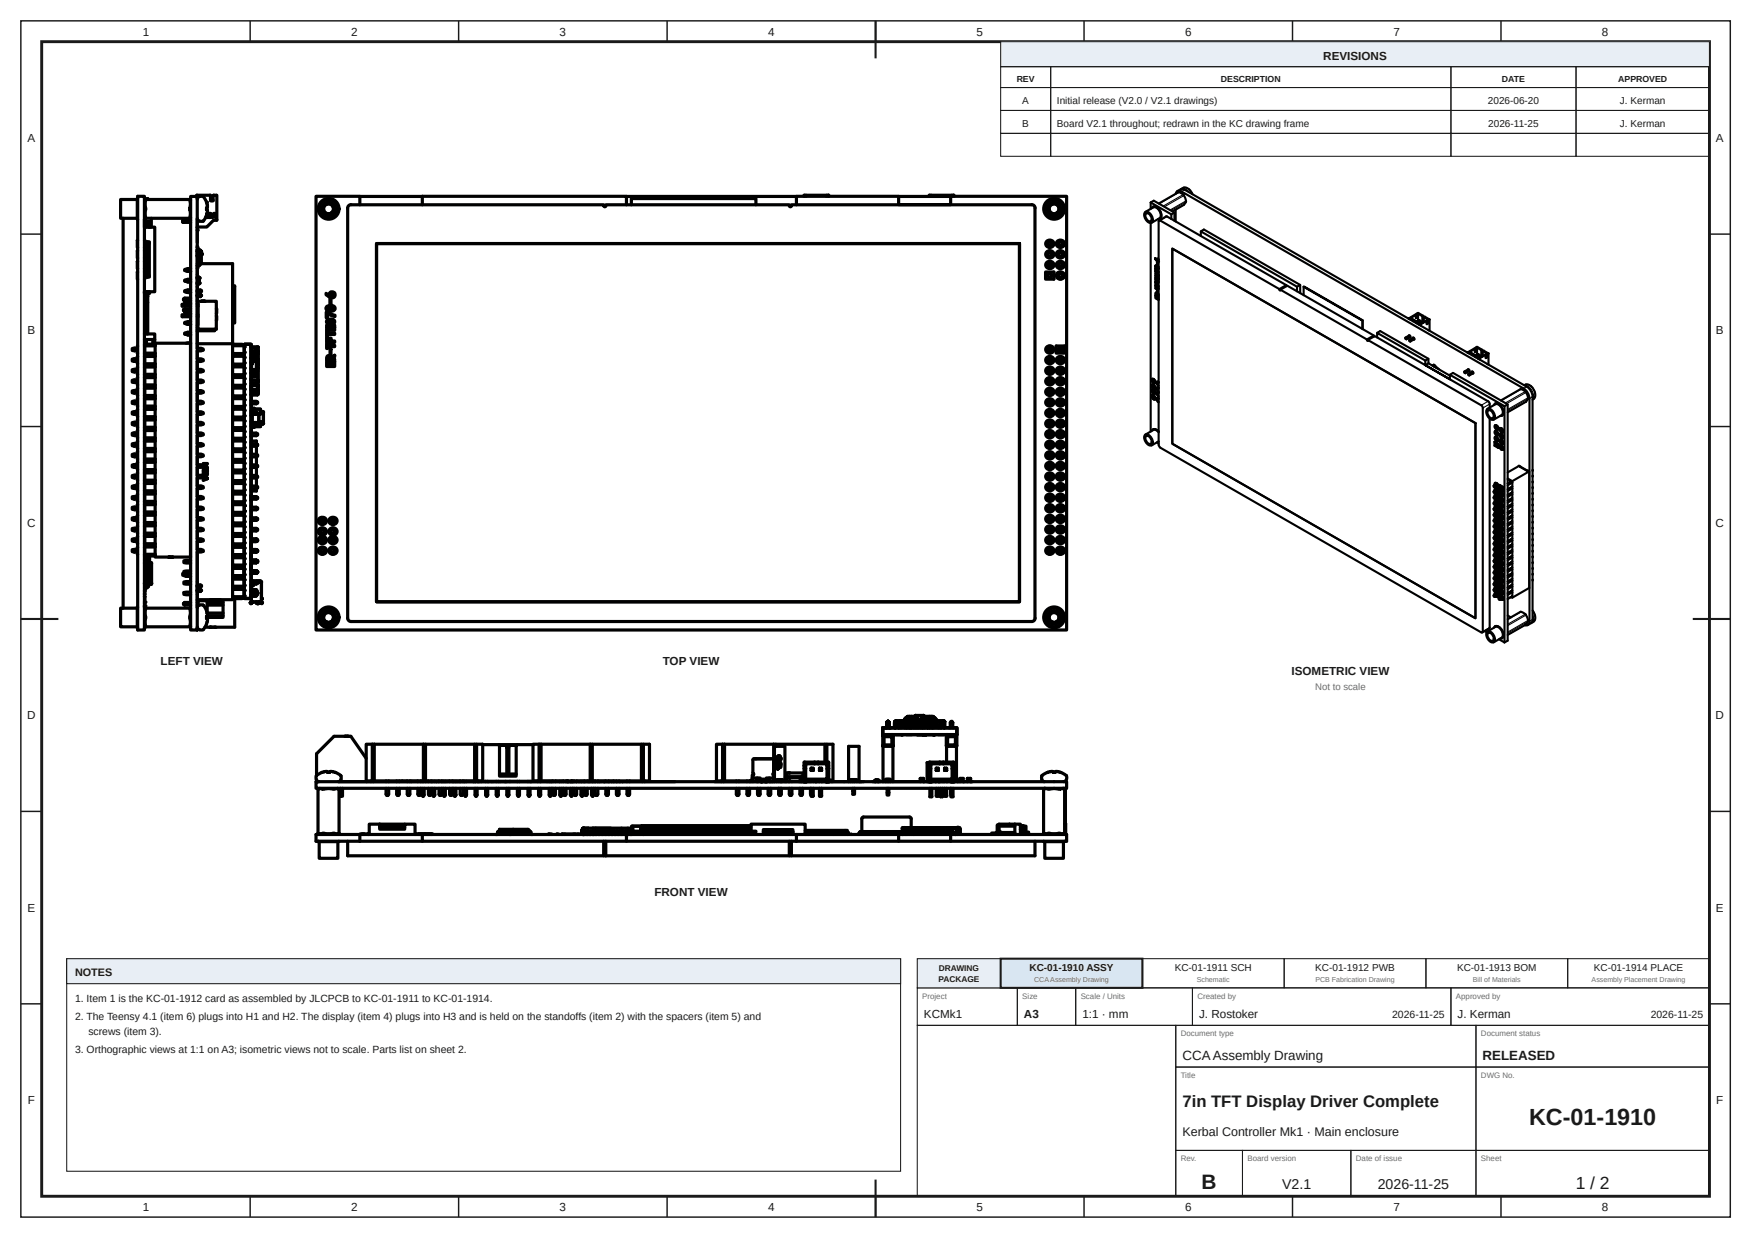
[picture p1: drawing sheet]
<svg xmlns="http://www.w3.org/2000/svg" width="420mm" height="297mm" viewBox="0 0 420 297" stroke-linecap="round" stroke-linejoin="round" font-family="sans-serif">
<defs><g id="words">
<text font-size="5.6" fill="#1a1a1a" x="366.7" y="270">KC-01-1910</text>
<text font-size="5" fill="#1a1a1a" x="288.2" y="285.2">B</text>
<text font-size="4.2" fill="#1a1a1a" x="377.9" y="285.2">1 / 2</text>
<text font-size="4" fill="#1a1a1a" x="283.6" y="265.5">7in TFT Display Driver Complete</text>
<g font-size="3.4" fill="#1a1a1a">
<text x="307.5" y="285.2">V2.1</text>
<text x="330.4" y="285.2">2026-11-25</text>
</g>
<g font-size="3.2" fill="#1a1a1a">
<text x="283.6" y="254.2">CCAAssembly Drawing</text>
<text x="355.6" y="254.2">RELEASED</text>
</g>
<text font-size="3" fill="#1a1a1a" x="283.6" y="272.5">Kerbal Controller Mk1 · Main enclosure</text>
<g font-size="2.8" fill="#1a1a1a">
<text x="34.2" y="8.6">1</text>
<text x="84.2" y="8.6">2</text>
<text x="134.2" y="8.6">3</text>
<text x="184.2" y="8.6">4</text>
<text x="234.2" y="8.6">5</text>
<text x="284.2" y="8.6">6</text>
<text x="334.2" y="8.6">7</text>
<text x="384.2" y="8.6">8</text>
<text x="317.4" y="14.3">REVISIONS</text>
<text x="6.6" y="34.1">A</text>
<text x="411.6" y="34.1">A</text>
<text x="6.6" y="80.2">B</text>
<text x="411.6" y="80.2">B</text>
<text x="6.5" y="126.4">C</text>
<text x="411.5" y="126.4">C</text>
<text x="38.5" y="159.5">LEFT VIEW</text>
<text x="159" y="159.5">TOP VIEW</text>
<text x="309.8" y="162">ISOMETRIC VIEW</text>
<text x="6.5" y="172.6">D</text>
<text x="411.5" y="172.6">D</text>
<text x="157" y="215">FRONT VIEW</text>
<text x="6.6" y="218.7">E</text>
<text x="411.6" y="218.7">E</text>
<text x="221.6" y="244.2">KCMk1</text>
<text x="245.6" y="244.2">A3</text>
<text x="259.6" y="244.2">1:1 · mm</text>
<text x="287.6" y="244.2">J. Rostoker</text>
<text x="349.6" y="244.2">J. Kerman</text>
<text x="6.6" y="264.9">F</text>
<text x="411.6" y="264.9">F</text>
<text x="34.2" y="290.6">1</text>
<text x="84.2" y="290.6">2</text>
<text x="134.2" y="290.6">3</text>
<text x="184.2" y="290.6">4</text>
<text x="234.2" y="290.6">5</text>
<text x="284.2" y="290.6">6</text>
<text x="334.2" y="290.6">7</text>
<text x="384.2" y="290.6">8</text>
</g>
<text font-size="2.6" fill="#1a1a1a" x="18" y="234.2">NOTES</text>
<g font-size="2.5" fill="#1a1a1a">
<text x="18" y="240.5">1. Item 1 is the KC-01-1912 card as assembled by JLCPCB to KC-01-1911 to KC-01-1914.</text>
<text x="18" y="244.7">2. The Teensy 4.1 (item 6) plugs into H1 and H2. The display (item 4) plugs into H3 and is held on the standoffs (item 2) with the spacers (item 5) and</text>
<text x="333.9" y="244.2">2026-11-25</text>
<text x="395.9" y="244.2">2026-11-25</text>
<text x="21.2" y="248.3">screws (item 3).</text>
<text x="18" y="252.6">3. Orthographic views at 1:1 on A3; isometric views not to scale. Parts list on sheet 2.</text>
</g>
<g font-size="2.4" fill="#1a1a1a">
<text x="245.2" y="24.9">A</text>
<text x="253.5" y="24.9">Initial release (V2.0 / V2.1 drawings)</text>
<text x="356.9" y="24.9">2026-06-20</text>
<text x="388.5" y="24.9">J. Kerman</text>
<text x="245.2" y="30.4">B</text>
<text x="253.5" y="30.4">Board V2.1 throughout; redrawn in the KC drawing frame</text>
<text x="357" y="30.4">2026-11-25</text>
<text x="388.5" y="30.4">J. Kerman</text>
<text x="246.9" y="233">KC-01-1910 ASSY</text>
<text x="281.8" y="233">KC-01-1911 SCH</text>
<text x="315.5" y="233">KC-01-1912 PWB</text>
<text x="349.5" y="233">KC-01-1913 BOM</text>
<text x="382.3" y="233">KC-01-1914 PLACE</text>
</g>
<text font-size="2.3" fill="#6b6b6b" x="315.4" y="165.6">Not to scale</text>
<g font-size="2.1" fill="#1a1a1a">
<text x="243.8" y="19.6">REV</text>
<text x="292.8" y="19.6">DESCRIPTION</text>
<text x="360.2" y="19.6">DATE</text>
<text x="388.1" y="19.6">APPROVED</text>
</g>
<g font-size="2" fill="#1a1a1a">
<text x="225.2" y="233">DRAWING</text>
<text x="225.1" y="235.6">PACKAGE</text>
</g>
<g font-size="1.9" fill="#6b6b6b">
<text x="221.2" y="239.6">Project</text>
<text x="245.2" y="239.6">Size</text>
<text x="259.2" y="239.6">Scale / Units</text>
<text x="287.2" y="239.6">Created by</text>
<text x="349.2" y="239.6">Approved by</text>
<text x="283.2" y="248.6">Document type</text>
<text x="355.2" y="248.6">Document status</text>
<text x="283.2" y="258.6">Title</text>
<text x="355.2" y="258.6">DWG No.</text>
<text x="283.2" y="278.6">Rev.</text>
<text x="299.2" y="278.6">Board version</text>
<text x="325.2" y="278.6">Date of issue</text>
<text x="355.2" y="278.6">Sheet</text>
</g>
<g font-size="1.7" fill="#6b6b6b">
<text x="248" y="235.7">CCAAssembly Drawing</text>
<text x="287" y="235.7">Schematic</text>
<text x="315.5" y="235.7">PCB Fabrication Drawing</text>
<text x="353.2" y="235.7">Bill of Materials</text>
<text x="381.7" y="235.7">Assembly Placement Drawing</text>
</g>
</g></defs>
<g fill="none" stroke="#1a1a1a" stroke-width=".35">
<path d="M5 5h410v287h-410zM60 5v5M110 5v5M160 5v5M210 5v5M260 5v5M310 5v5M360 5v5M5 56.2h5M410 56.2h5M5 102.3h5M410 102.3h5"/>
<path d="M5 148.5h5M410 148.5h5M5 194.7h5M410 194.7h5M5 240.8h5M410 240.8h5M60 287v5M110 287v5M160 287v5M210 287v5M260 287v5M310 287v5"/>
<path d="M360 287v5"/>
</g>
<path d="M10 10h400v277h-400z" fill="none" stroke="#1a1a1a" stroke-width=".7" stroke-linecap="butt"/>
<path d="M210 5v9M5 148.5h9M406 148.5h9M210 283v9" fill="none" stroke="#1a1a1a" stroke-width=".5"/>
<path d="M240 10h170v6h-170z" fill="#e8eef5"/>
<g fill="none" stroke="#1a1a1a" stroke-width=".25">
<path d="M240 10h170v6h-170zM240 16h12v5h-12zM252 16h96v5h-96zM348 16h30v5h-30zM378 16h32v5h-32zM240 21h12v5.5h-12zM240 26.5h12v5.5h-12zM240 32h12v5.5h-12zM252 21h96v5.5h-96zM252 26.5h96v5.5h-96zM252 32h96v5.5h-96zM348 21h30v5.5h-30z"/>
<path d="M348 26.5h30v5.5h-30zM348 32h30v5.5h-30zM378 21h32v5.5h-32zM378 26.5h32v5.5h-32zM378 32h32v5.5h-32zM220 237h24v9h-24zM244 237h14v9h-14zM258 237h28v9h-28zM286 237h62v9h-62zM348 237h62v9h-62zM220 246h62v41h-62zM282 246h72v10h-72z"/>
<path d="M282 256h72v20h-72zM354 246h56v10h-56zM354 256h56v20h-56zM282 276h16v11h-16zM298 276h26v11h-26zM324 276h30v11h-30zM354 276h56v11h-56z"/>
</g>
<path d="M220 230h20v7h-20z" fill="#e8eef5"/>
<path d="M220 230h20v7h-20z" fill="none" stroke="#1a1a1a" stroke-width=".25"/>
<path d="M240 230h34v7h-34z" fill="#d9e6f2"/>
<path d="M240 230h34v7h-34z" fill="none" stroke="#1a1a1a" stroke-width=".5"/>
<path d="M16 230h200v51h-200zM274 230h34v7h-34zM308 230h34v7h-34zM342 230h34v7h-34zM376 230h34v7h-34z" fill="none" stroke="#1a1a1a" stroke-width=".25"/>
<g fill="none" stroke="#000" stroke-width=".76">
<path d="M29.5 52.4v93.5M32.9 47.9h-4v4.5h4M33 47.1h1.6v104h-1.6zM33 57.6v1.8M33 47.6v5M34.6 57.6v1.8M34.6 47.6v6.9h2.5v15.5h-2.5M34.7 48l.3-.1-.2 .8 .2 1.3-.2 1.6 .2 .7-.2 .1M34.7 52.4h.1M34.7 52.2l.1 .2M34.8 52.3v2.2M34.9 47.9h10.6"/>
<path d="M34.9 52.4h10.6M35.1 54.5v-1.3h.5v1.3M35.2 47.9v-.3h.2v.3M35.4 58.6h.1v.3M35.4 58v1.1h-.3v.3h.3v.9h-.3v.4h.3v.8h-.3v.4h.3v.8h-.3v.3h.3v.9h-.3v.3h.3v.9h-.3v.3h.3v1.1h-.5v-8.5h-.2h1.1v8.5h-1.1h.2M35.4 59.6h.1v.4M35.4 58.1h.4M35.4 58.4h.4M35.5 58.6v.3h-.1M35.5 59.6v.4h-.1M35.6 53.2h.3v1.3v-1.3M36.3 52.4v2.1"/>
<path d="M43.9 52.8h1.8M43.9 53.4h1.8M43.9 52.8v.6M45.7 48l-.2-.1 .2 .9-.2 3.6 .2-.2M45.7 47.1h1.6v104h-1.6zM47.2 46.8l.1 .1M47.2 46.8h3.2M47.2 46.8v.3M47.3 59.8l.4 .3M47.3 52.4a.99 .99 0 0 0 1.5 .6M47.3 59l.2 .8 .4 .4M47.3 47.1v.6"/>
<path d="M47.3 52.6v5.6M47.3 59.9v7.1M48.8 47.2a1.07 1.07 0 0 0-1.5 .6M48.8 47.2a3.3 3.3 0 0 1 .9 2.7h-.2M49.4 51.9v.2l.4 .1h-.5M49.5 51.6l-.7 1.4M49.5 50.3h.1M49.5 50.4h.2M49.5 51.6l.3 .1h-.3M49.5 49.9v.4M49.5 49.9h.1M49.7 51.2l.1 .1h-.2"/>
<path d="M49.7 50.4l.1 .3M49.8 50.7l-.2 .9M50 51.2l.8 .2v.4l-.2 .3-.6 .1zM50.2 51.3l.4 .1 .1 .4-.2 .2-.3 .1zM50.4 46.8l.2 1.4 .5-.1 .1-1.3h.8v5.9M51.3 51.2h.1l.4 1-.2-.3h-.5l-.2 .3zM51.3 51.3l.2 .5h-.3zM52 52.7l-.8 .1-1.6 1.7h-2.3M78.3 51.2h1M80.2 50.5l-.5 .7-.9 .2-.8-.4-.4-.6 .2-.9 .7-.5 .9 .1 .5 .7a1.13 1.13 0 0 1-.7 1.4l.6-.4 .2-.4-.1-.9-.7-.6h-1l-.5 .4-.3 .6 .2 .9 .7 .7 .8 .1 .4-.2M80.3 50.5l-.7 .9M83.4 49.9v98.4"/>
<path d="M86.3 49.1v-2h-10.5v104h180v-104h-27.8v2h-12.5v-2h-24.5v2M86.3 47.1h15M90.3 58.4h154.2v86h-154.2zM101.3 49.1v-2h48.9v2M144.8 49.4v-.3h-60.6a.76 .76 0 0 0-.8 .8M144.8 49.4l.3 .2 .2-.2M145.3 49.4v-.3h44v.3M150.2 47.1h40.8M151.4 49.1v-1.5h29.9v1.5M189.3 49.4l.3 .2 .2-.2M189.8 49.4v-.3h57.7a.81 .81 0 0 1 .8 .8M192.9 47.1v-.3h5.9v.3"/>
<path d="M193 46.8l-.1 .1M193.3 46.8v.3M198.3 46.8v.3M198.7 46.8l.1 .1M215.5 47.1h12.5M223 46.8l-.1 .1M223.3 46.8v.3M228.3 46.8v.3M228.7 46.8l.1 .1M228.8 47.1v-.3h-5.9v.3M248.2 49.9v98.4M251.6 59.4h.3"/>
<path d="M251.9 57.6a.86 .86 0 0 0-1.1 .7 .86 .86 0 0 0 .8 1M251.9 57.6a.84 .84 0 0 1 .9 .9 .84 .84 0 0 1-.9 .8M252.3 51.2h1M253.2 51.2l.6-.3 .2-.5-.1-.9-.7-.6h-1l-.5 .4-.3 .6 .2 .9 .8 .7 .7 .1 .5-.2M254.2 59.4h.3M254.2 59.3a.9 .9 0 0 1-.8-1.2 .9 .9 0 0 1 1.4-.4 .84 .84 0 0 1 .5 .9 .84 .84 0 0 1-.8 .7M254.3 50.5l-.4 .5a1.19 1.19 0 0 1-1.3 .3l-.6-.4-.4-.7 .2-.7 .7-.5 .9 .1 .5 .6v.9l-.7 .6M254.3 50.5l-.7 .9M33 60.2v1.7M33 62.7v1.7M33 65.3v1.7M34.6 60.2v1.7"/>
<path d="M34.6 62.7v1.7M34.6 65.3v1.7M34.6 70.4l.5 .2M35.1 60.6l.1 .1M35.1 61.6l.1 .3M35.1 70.3l.1 .3M35.1 70v.1M35.2 62.7l-.1 .2M35.2 60.6h.3v.3M35.2 61.6h.3v.4M35.2 63.9v.1M35.2 70v1.1h.2"/>
<path d="M35.2 71.1v1.5h.2v-1.5M35.2 70.1h-.6v.2h.6M35.2 72.6v7.5M35.4 62.6h.1v.3M35.4 63.6h.1v.4M35.4 64.6h.1v.3M35.4 65.6h.1v.4M35.4 66.3h.4M35.4 66.1h.4M35.4 70v1.1M35.4 72.6v7.5M35.5 62.6v.3h-.3"/>
<path d="M35.5 63.6v.4h-.4M35.5 64.6v.3h-.1M35.5 65.6v.4h-.1M35.5 60.6v.3h-.1M35.5 61.6v.4h-.1M35.6 70v.5l.3-.1v-.4M35.6 70.5h-.2M44.3 71.5l-.3 .2v.3l.3 .2M44.3 74.1l-.3 .2v.2l.3 .2M44.3 64.9l.8 .2M44.3 70l.8 .2M44.3 72.5l.8 .2"/>
<path d="M44.3 77.6l.8 .2M45.1 65.1h.6M45.1 70.2h.6M45.1 77.8h.6M45.1 72.7h.6M45.7 71.5h-1.4v.7h.4M45.7 74.1h-1.4v.6h.4M45.7 67l-1.4 .2v.2l1.4 .2-1.4-.2M45.7 79.7l-1.4 .2v.2l.8 .2M45.7 64.4l-1.4 .3v.2l.8 .2M45.7 77.2l-1.4 .2v.2l.8 .2M45.7 74.6l-1.4 .2v.2l1.4 .3-1.4-.3"/>
<path d="M45.7 72.1l-1.4 .2v.2l.8 .2M45.7 69.5l-1.4 .2v.3l.8 .2M45.7 73h-2v.5h2M45.7 75.5h-2v.5h2M47.3 67.9v.2h.5v-.1M47.3 66.5h.5v.3M47.3 66.5h.5v1.6h-.5zM47.3 67.7v15.8h.9l.5 .2v.3l-.5 .2h-.9v1.9h.9l.5 .2v.2l-.5 .2h-.9v1.9h.9l.5 .2v.3l-.5 .2h-.9v1.9h.9l.5 .2v.2l-.5 .2h-.9v1.9h.9l.5 .2v.3l-.5 .1h-.9v1.9h.9l.5 .2v.3l-.5 .2h-.9v1.9h.9l.5 .2v.2l-.5 .2h-.9v1.9h.9l.5 .2v.3l-.5 .2h-.9v1.9h.9l.5 .2v.2l-.5 .2h-.9v1.9h.9l.5 .2v.3l-.5 .1h-.9v1.9h.9l.5 .2v.3l-.5 .2h-.9v1.9h.9l.5 .2v.3l-1.4 .1v1.9h.9l.5 .2v.3l-.5 .2h-.9v1.9h.9l.5 .2v.2l-.5 .2h-.9v1.9h.9l.5 .2v.3l-.5 .1h-.9v1.9h.9l.5 .2v.3l-.5 .2h-.9v1.9h.9l.5 .2v.3l-1.4 .1v1.9h.9l.5 .2v.3l-.5 .2h-.9v1.9h.9l.5 .2v.2l-.5 .2h-.9v1.9h.9l.5 .2v.3l-.5 .1h-.9v13.3M47.3 69.6l.8-.1v.4M47.3 61.6h.1M47.3 72.3h4.6v6.7h-4.4M47.3 72.8h.2v5.2h-.2"/>
<path d="M47.3 78.5h.2v.5h-.2M47.3 60h.3M47.3 73.5h.2M47.3 73h.2M47.3 76h.2M47.3 75.5h.2M47.3 63.3h.1M47.3 60.3h.5M47.3 70.9a.52 .52 0 0 1 .8 .2l-.8 .1M47.4 61.4h-.1M47.4 63.7l-.1 .2M47.7 60.1l.1 .1"/>
<path d="M47.8 67.9v.2h-.5M47.8 67.9v-1.1v1.1M47.8 66.7v-.2h-.5v.3M47.8 60.3l-.4 .2v2.7l.4 .2M47.8 63.4l-.4 .3M47.8 60.3h.1M47.8 63.4h.1M47.8 60.2v.1M47.8 60.3v3M47.9 60l.2 .1v.3M47.9 60.2v.1M47.9 60.5v2.7"/>
<path d="M47.9 63.4v.1M47.9 60.3l.3 .1M47.9 60.3v.2M47.9 63.2v.1M47.9 63.5l-.4 .4v.4h-.2M48.1 69.8h.1M48.1 70.9h.1M48.1 60.3h.1M48.1 60.3h-.2M48.1 69.8h-.8M48.1 69.8v1.1M48.2 63.3l-.3 .1"/>
<path d="M48.2 60.4l.1 .1M48.3 63.3h7.5v19.2M48.3 72.3h.7M48.3 60.5v2.7M48.3 63.1l-.1 .2M51.5 79v.4h-4.2M51.9 75.8v1M51.9 74.1v1.1M55.8 68.8h.5v8.7h-.5M55.8 68.6h.5v.2M78.2 70.4l.8 .5v-.4l.2-.4h.8l.3 .3v.6l-.4 .4h-.5l-1.2-.7zM78.2 74.9l2.1 .7v.4l-1.8-.8v1h-.3z"/>
<path d="M78.3 73.6l.6-.3 1 .1 .4 .2 .1 .5-.6 .5h-1l-.6-.4zM78.3 78h2v.3h-1.1l1.1 .2v.3l-1.1 .2h1.1v.3h-2v-.5l1.1-.2-1.1-.2zM78.3 79.5h.3v.4h1.7v.3h-1.7v.5h-.3zM78.5 76.8l.6-.2h.6l.4 .2 .2 .5-.6 .5h-.9l-.5-.4zM78.5 73.8l1.1-.2a.36 .36 0 0 1 .5 .4 .36 .36 0 0 1-.6 .3h-.5a.4 .4 0 0 1-.5-.5zM78.6 77l1-.1 .4 .4-.3 .2h-.8l-.3-.2zM79.1 71.6h.3v1.5h-.3zM79.3 70.5l.6-.1 .2 .2v.3l-.3 .2-.4-.1-.2-.2zM250.8 65.3h2v1.7h-2zM251.6 64.4h.3M251.9 60.2a.89 .89 0 0 0-1.1 .8 .89 .89 0 0 0 1.1 .9M251.9 62.7a.86 .86 0 0 0-1.1 .7 .86 .86 0 0 0 .8 1"/>
<path d="M251.9 60.2a.84 .84 0 0 1 .9 .8 .84 .84 0 0 1-.9 .9M251.9 62.7a.84 .84 0 0 1 .9 .9 .84 .84 0 0 1-.9 .8M253.6 60.4a.96 .96 0 0 1 1.4-.1 .96 .96 0 0 1 0 1.4 .96 .96 0 0 1-1.4-.1 .84 .84 0 0 1 0-1.2zM254.2 64.4h.3M254.2 67h.3M254.2 64.4a.9 .9 0 0 1-.8-1.2 .9 .9 0 0 1 1.4-.4 .84 .84 0 0 1 .5 .9 .84 .84 0 0 1-.8 .7M254.2 66.9a.9 .9 0 0 1-.8-1.2 .9 .9 0 0 1 1.4-.4 .84 .84 0 0 1 .5 1 .84 .84 0 0 1-.8 .6M32.2 86.1l-.5 .1v.4l.5 .1M32.2 91.1l-.5 .1v.5l.5 .1M32.2 93.7l-.5 .1v.4l.5 .1M32.2 96.2l-.5 .1v.5h.5M32.2 98.8l-.5 .1v.4l.5 .1"/>
<path d="M32.2 83.5l-.5 .1v.5h.5M32.2 88.6l-.5 .1v.5h.5M32.2 86.7h.7M32.2 91.8h.7M32.2 94.3h.7M32.2 96.8h.7M32.2 99.4h.7M32.2 84.1h.7M32.2 89.2h.7M32.9 86.1h-.7v.6M32.9 91.1h-.7v.7M32.9 93.7h-.7v.6"/>
<path d="M32.9 96.2h-.7v.6M32.9 98.8h-.7v.6M32.9 83.5h-.7v.6M32.9 88.6h-.7v.6M33 83v1.7M33 85.5v1.8M33 88.1v1.7M33 93.2v1.7M33 90.6v1.7M33 95.7v1.7M33 98.2v1.8M34.6 80.1h2.5v1.4h-2.5"/>
<path d="M34.6 84.7h2.6M34.6 87.3h2.6M34.6 89.8h2.6M34.6 92.3h2.6M34.6 94.9h2.6M34.6 97.4h2.6M34.6 100h2.6M34.6 85.5h.1M34.6 93.2h.1M34.6 98.2h.1M34.6 87.5h.1M34.6 82.7h.1"/>
<path d="M34.7 85.1h2.5M34.7 85.5h2.5M34.7 87.6h2.5M34.7 90.2h2.5M34.7 92.7h2.5M34.7 93.1h2.5M34.7 95.3h2.5M34.7 97.8h2.5M34.7 98.2h2.5M35.1 81.5v1.1M36.6 81.5v1.1M37.1 81.5v1.1"/>
<path d="M37.2 82.6h-2.5v50.8h2.5M37.2 83h-2.6M37.2 88.1h-2.6M37.2 90.6h-2.6M37.2 95.7h-2.6M44.3 80.1l.8 .2M45.1 80.3h.6M45.7 82.3v51.3M45.7 82.3h-8.5v50.7M45.7 82.2l-1.1 .1M47.3 82.5h8.5v61.4h-8.5M55.8 93.1h2.7"/>
<path d="M55.8 85.5h2.7M55.8 95h.1M55.8 89.9h2.7M55.8 85.5l.3-.4h2l.5 .5v1.6l-.5 .5M55.8 87.4l.3 .3h2M55.8 92.5l.3 .3h2M55.8 89.9l.3 .3h2M55.9 95.6l.2-.3h2l.4 .3zM55.9 98.1l.2-.2h2l.4 .3-2.6-.1M55.9 90.5l2.6 .1M56 87.4h2.5M56 92.4h2.5"/>
<path d="M56 95h2.5M56 94.9l-.1 .1M56 84.8h-.2M56 92.4h-.2M56 87.3h-.2M56.1 82.6h2l.4 .3h-2.7zM58.1 90.2h-2l-.2 .3M58.1 87.7h-2l-.3 .3h2.7M58.1 90.2l.5 .5v1.6l-.5 .5M58.1 92.8l.5 .5v1.5l-.5 .5h-2l-.3-.3M58.1 87.7l.5 .5v1.5l-.5 .5M58.1 92.8h-2l-.3 .3"/>
<path d="M58.5 95.6l.1 .2v1.6l-.1 .1h-2.7M58.5 97.5l-.4 .4h-2l-.3-.4M58.5 98.2l.1 .1v1.6l-.1 .2h-2.5M58.5 82.9l.1 .2v1.6l-.1 .1h-2.5M58.5 84.8l-.4 .3h-2l-.3-.3M58.6 82.6h1.6v61h-1.6zM60.2 98.5v1.3M60.2 95.9v1.3M60.2 93.4v1.3M60.2 90.8v1.4M60.2 88.3v1.3M60.2 85.8v1.3"/>
<path d="M60.2 83.2v1.3M60.2 83.2l.2 .1zM60.2 93.1h.1M60.2 92.5h1.7M60.2 92.6h.1M60.3 86.7h1.2M60.3 91.8h1.2M60.3 94.3h1.2M60.3 86.1h1.2M60.3 91.2h1.2M60.3 96.3h1.2M60.3 96.9h1.2"/>
<path d="M60.3 93.7h1.2M60.3 88.7h1.2M60.3 89.3h1.2M60.3 98.8h1.2M60.3 83.5h1.2M60.3 83.3h1.6v9.2M60.3 84.3h.2M60.3 90.9h.1M60.3 91v.2v-1.9v1.7l.2 .2M60.3 86.7v.6l.2-.1M60.3 93h.1M60.3 93v-.5l1.5 .1v.9h-1.5"/>
<path d="M60.3 92.5v1.2M60.4 94.3v.4h-.2M60.4 94.7h.2M60.4 84.8v.1M60.4 84.7h-.1v1.4v-1.2M60.4 94.3v.4M60.5 98.8v-.6h2v1.1h-.5l.1 1.8h.4v1.2h-2v-.3M60.5 84.3l.1 .1M60.5 86.7v.5M60.5 99.4v2M60.5 98.1l.5-.1zM60.5 87.2l-.2 .2v1.3v-1.4"/>
<path d="M60.6 98.1h-.1M60.6 84.4l-.2 .4M60.7 93.5v.1M60.7 85.7l.7 .1M60.7 85h.5v.7h-.5zM60.7 89.5h.5v.7h-.5zM60.7 93.6v.1M60.8 93.5v.2M60.9 89.3h.3M60.9 84.8l-.2 .1v.8M60.9 89.3l-.2 .2 .1 .8 .5-.1M61 85v.7"/>
<path d="M61 89.5v.7M61.2 89.3l.1 .1M61.3 84.8v1M61.3 89.5v.7M61.4 85.5v.3M61.4 85.8l.3 .3M61.5 86.1l.3 .2v.2l-.3 .2zM61.5 96.3l.3 .2v.2l-.3 .2zM61.5 88.7l.3 .2v.2l-.3 .2zM61.5 98.8v.6h-1.2M61.5 98.8l.3 .2v.2l-.3 .2M61.5 83.5v.7h-1.2"/>
<path d="M61.5 83.5l.3 .2v.3l-.3 .2M61.5 86.7v1.6l.1 .1M61.5 87.2h.2v1.2M61.5 86v.1M61.5 91.2h.4M61.5 85.8l.3 .1M61.6 88.4h.3M61.7 87.2l.1 1.2M61.7 91.2v.1M61.7 92.5h.1M61.7 86v.2M61.7 86.6l.1 .6"/>
<path d="M61.7 85.9l.2 1.7M61.8 91.2v.4l-.3 .2v-.6l.3 .2M61.8 84.3v.5M61.8 85.1v.8M61.8 92.5v.1M61.8 84.8l.1 .1-.3 .8M61.8 84.8l-.4 .7M61.8 91.6h.1M61.9 94.1l-.1 .3M61.9 93.5v.5l-.4-.3v.6l.3-.1M61.9 84.3h-.4v.4l-.6 .1M61.9 92.5v.3h-.1"/>
<path d="M61.9 92.8l-.1 1.9h-1.2v-.4M61.9 94.2v.4h-.1M61.9 87.6h.1M61.9 94v.2M62.5 98.8h.5M63 98.7l.2 .2v2.7M78.3 86.8h.3v.8h.5v-.7h.3v.7h.6v-.8h.3v1.1h-2zM78.3 82.4h.3v.4h1.7v.4h-1.7v.4h-.3zM78.3 80.9h.3v.9h.6v-.7h.2v.7h.9v.4h-2zM78.6 85.4h.6l.2 .3 .9-.5v.4l-.9 .4v.2h.9v.3h-2v-.7zM78.7 85.7h.4l.1 .5h-.6zM79.2 83.8h.2v1.3h-.2z"/>
<path d="M251.5 83.5h.6v.6h-.6zM251.5 93.7h.6v.6h-.6zM251.5 88.6h.6v.6h-.6zM251.5 86.1h.6v.6h-.6zM251.5 96.2h.6v.6h-.6zM251.5 98.8h.6v.6h-.6zM251.5 91.1h.6v.7h-.6zM251.5 83.5v.1M251.5 93.7v.1M251.5 88.6v.1M251.5 86.1v.1M251.5 96.2v.1"/>
<path d="M251.5 98.8v.1M251.5 91.1v.1M251.5 84.1h.1M251.5 94.2v.1M251.5 96.8h.1M251.5 89.2h.1M251.5 86.6v.1M251.5 99.3v.1M251.5 91.7v.1M251.6 84.7h.3M251.6 89.8h.3M251.6 97.4h.3"/>
<path d="M251.9 83a.86 .86 0 0 0-1.1 .7 .86 .86 0 0 0 .8 1M251.9 85.5a.89 .89 0 0 0-1.1 .9 .89 .89 0 0 0 1.1 .9M251.9 88.1a.86 .86 0 0 0-1.1 .7 .86 .86 0 0 0 .8 1M251.9 90.6a.89 .89 0 0 0-1.1 .9 .89 .89 0 0 0 1.1 .8M251.9 93.2a.89 .89 0 0 0-1.1 .8 .89 .89 0 0 0 1.1 .9M251.9 95.7a.86 .86 0 0 0-1.1 .7 .86 .86 0 0 0 .8 1M251.9 98.2a.89 .89 0 0 0-1.1 .9 .89 .89 0 0 0 1.1 .9M251.9 83a.84 .84 0 0 1 .9 .8 .84 .84 0 0 1-.9 .9M251.9 85.5a.84 .84 0 0 1 .9 .9 .84 .84 0 0 1-.9 .8M251.9 88.1a.84 .84 0 0 1 .9 .8 .84 .84 0 0 1-.9 .9M251.9 90.6a.84 .84 0 0 1 .9 .9 .84 .84 0 0 1-.9 .8M251.9 93.2a.84 .84 0 0 1 .9 .8 .84 .84 0 0 1-.9 .9"/>
<path d="M251.9 95.7a.84 .84 0 0 1 .9 .8 .84 .84 0 0 1-.9 .9M251.9 98.2a.84 .84 0 0 1 .9 .9 .84 .84 0 0 1-.9 .8M252 84.1h.1M252 94.2l.1 .1M252 89.2h.1M252 86.6l.1 .1M252 96.8h.1M252 99.3l.1 .1M252 91.7l.1 .1M252.1 83.5l-.6 .1v.5h.5v-.5M252.1 93.7l-.6 .1v.4h.5v-.4M252.1 88.6l-.6 .1v.5h.5v-.5"/>
<path d="M252.1 86.1l-.6 .1v.4h.5v-.4M252.1 96.2l-.6 .1v.5h.5v-.5M252.1 98.8l-.6 .1v.4h.5v-.4M252.1 91.1l-.6 .1v.5h.5v-.5M253.3 83h2v1.7h-2zM253.6 85.8a.96 .96 0 0 1 1.4-.1 .96 .96 0 0 1 0 1.4 .96 .96 0 0 1-1.4-.1 .84 .84 0 0 1 0-1.2zM253.6 93.4a.96 .96 0 0 1 1.4-.1 .96 .96 0 0 1 0 1.4 .96 .96 0 0 1-1.4-.1 .84 .84 0 0 1 0-1.2zM253.6 90.9a.96 .96 0 0 1 1.4-.1 .96 .96 0 0 1 0 1.4 .96 .96 0 0 1-1.4-.1 .84 .84 0 0 1 0-1.2zM253.6 98.5a.96 .96 0 0 1 1.4-.1 .96 .96 0 0 1 0 1.4 .96 .96 0 0 1-1.4-.1 .84 .84 0 0 1 0-1.2zM254 86.1h.6v.6h-.6zM254 91.1h.6v.7h-.6zM254 93.7h.6v.6h-.6z"/>
<path d="M254 96.2h.6v.6h-.6zM254 98.8h.6v.6h-.6zM254 83.5h.6v.6h-.6zM254 88.6h.6v.6h-.6zM254 86.1l.1 .1M254 91.1l.1 .1M254 93.7l.1 .1M254 96.2l.1 .1M254 98.8l.1 .1M254 83.5l.1 .1M254 88.6l.1 .1M254.1 86.6l-.1 .1"/>
<path d="M254.1 91.7l-.1 .1M254.1 94.2l-.1 .1M254.1 96.8h-.1M254.1 99.3l-.1 .1M254.1 84.1h-.1M254.1 89.2h-.1M254.2 89.8h.3M254.2 97.4h.3M254.2 89.8a.9 .9 0 0 1-.8-1.2 .9 .9 0 0 1 1.4-.4 .84 .84 0 0 1 .5 .9 .84 .84 0 0 1-.8 .7M254.2 97.4a.9 .9 0 0 1-.8-1.2 .9 .9 0 0 1 1.4-.4 .84 .84 0 0 1 .5 .9 .84 .84 0 0 1-.8 .7M254.5 86.6l.1 .1M254.5 91.7l.1 .1"/>
<path d="M254.5 94.2l.1 .1M254.5 96.8h.1M254.5 99.3l.1 .1M254.5 84.1h.1M254.5 89.2h.1M254.6 86.1l-.5 .1v.4h.4v-.4M254.6 91.1l-.5 .1v.5h.4v-.5M254.6 93.7l-.5 .1v.4h.4v-.4M254.6 96.2l-.5 .1v.5h.4v-.5M254.6 98.8l-.5 .1v.4h.4v-.4M254.6 83.5l-.5 .1v.5h.4v-.5M254.6 88.6l-.5 .1v.5h.4v-.5"/>
<path d="M32.2 114l-.5 .1v.5l.5 .1M32.2 116.5l-.5 .1v.5l.5 .1M32.2 101.3l-.5 .1v.5l.5 .1M32.2 103.8l-.5 .1v.5l.5 .1M32.2 119.1l-.5 .1v.4l.5 .1M32.2 111.5l-.5 .1v.4l.5 .1M32.2 108.9l-.5 .1v.5l.5 .1M32.2 106.4l-.5 .1v.4l.5 .1M32.2 114.7h.7M32.2 117.2h.7M32.2 102h.7M32.2 104.5h.7"/>
<path d="M32.2 119.7h.7M32.2 112.1h.7M32.2 109.6h.7M32.2 107h.7M32.9 114h-.7v.7M32.9 116.5h-.7v.7M32.9 101.3h-.7v.7M32.9 103.8h-.7v.7M32.9 119.1h-.7v.6M32.9 111.5h-.7v.6M32.9 108.9h-.7v.7M32.9 106.4h-.7v.6"/>
<path d="M33 100.8v1.7M33 103.3v1.7M33 105.9v1.7M33 110.9v1.8M33 108.4v1.7M33 113.5v1.7M33 116v1.7M33 118.6v1.7M34.6 102.5h2.6M34.6 105h2.6M34.6 107.6h2.6M34.6 110.1h2.6"/>
<path d="M34.6 112.7h2.6M34.6 115.2h2.6M34.6 117.7h2.6M34.6 100.8h.1M34.6 105.9h.1M34.6 108.4h.1M34.6 113.5h.1M34.7 100.3h2.5M34.7 100.8h2.5M34.7 102.9h2.5M34.7 105.4h2.5M34.7 105.8h2.5"/>
<path d="M34.7 108h2.5M34.7 108.4h2.5M34.7 110.5h2.5M34.7 113.1h2.5M34.7 113.5h2.5M34.7 115.6h2.5M34.7 118.2h2.5M37.2 103.3h-2.6M37.2 110.9h-2.6M37.2 116h-2.6M37.2 118.5l-2.6 .1M48.7 111.2h1.1v.1h-.9l-.2 .4z"/>
<path d="M48.7 112.8h1.1v.5h-.2v-.4h-.3v.3l-.1-.3h-.3l-.2 .4zM48.7 114.3l1.1 .6-1.1 .4 .3-.3v-.4zM48.7 113.5h1.1l-.1 .5-.3 .3h-.3l-.3-.2zM48.9 111.9h.6l.2 .6h-.1v-.3l-.1-.2a.41 .41 0 0 0-.5 0 .41 .41 0 0 0-.1 .5l-.2-.1zM48.9 113.6h.7v.4l-.5 .1zM49.1 114.6l.5 .2-.5 .1zM55.8 117.8h2.7M55.8 100.7h2.7M55.8 105.1h2.7M55.8 116h.2M55.8 102.6h.1M55.8 110.2h.1"/>
<path d="M55.8 108.3h2.7M55.8 115.5l.4 .1M55.8 110.4l.4 .1M55.8 110.6l.2 .1M55.8 115.6l.2 .2M55.8 113.4l.3-.3h2l.4 .4-2.7-.1M55.8 115.9l.3-.3h2l.5 .5v1.6l-.5 .5M55.8 117.9l.3 .3h2M55.8 100.7l.3-.3h2l.4 .3 .1 .2v1.5l-.5 .5M55.8 102.6l.3 .3h2M55.8 107.7l.3 .3h2M55.8 105.2l.3 .3h2"/>
<path d="M55.9 118.5h.1M56 116h2.5M56 118.5h2.5M56 107.7h2.5M56 107.6l-.2 .1M56 110.9h-.2l.3-.3h2l.4 .3h-2.5M56 115.3h-.2M56 112.7h-.2M56 100h-.2M58.1 105.5h-2l-.3 .3h2.7M58.1 118.2h-2l-.2 .2M58.1 102.9h-2l-.3 .4h2.7"/>
<path d="M58.1 105.5l.5 .5v1.5l-.5 .5M58.1 108l.5 .5v1.6l-.5 .5h-2l-.3-.4M58.1 118.2l.5 .5v1.5l-.5 .5M58.1 102.9l.5 .5v1.6l-.5 .5M58.1 108h-2l-.3 .3M58.2 110.4v.3M58.2 113v.2M58.2 115.6v.1M58.2 118.1v.2M58.5 102.6h-2.6M58.5 110.9l.1 .1v1.6l-.1 .2h-2.5M58.5 112.8l-.4 .3h-2l-.3-.3"/>
<path d="M58.5 110.2h-2.6M58.5 113.5l.1 .1v1.5l-.1 .2h-2.5M58.5 115.3l-.4 .3h-2l-.3-.3M58.5 100.1l-.4 .3h-2l-.3-.3M60.2 118.8v1.3M60.2 116.2v1.4M60.2 113.7v1.3M60.2 111.2v1.3M60.2 108.6v1.3M60.2 106.1v1.3M60.2 103.5v1.4M60.2 101v1.3"/>
<path d="M60.2 105.8h1.3v.6M60.3 117.2h1.2M60.3 102h1.2M60.3 104.5h1.2M60.3 112.2h1.2M60.3 109.6h1.2M60.3 116.6h1.2M60.3 101.4h1.2M60.3 106.4h1.2M60.3 107.1h1.2M60.3 111.5h1.2M60.3 109h1.2"/>
<path d="M60.3 119.1h1.2M60.3 119.8h1.2M60.3 103.9h1.2M60.3 114.1h1.2M60.5 102.3l.1 .1M60.6 102.3l.4 .2zM61.5 116.6l.3 .2v.2l-.3 .2zM61.5 101.4l.3 .2v.2l-.3 .2zM61.5 106.4l.3 .2v.3l-.3 .2zM61.5 111.5l.3 .2v.3l-.3 .2zM61.5 109l.3 .2v.2l-.3 .2zM61.5 119.1l.3 .2v.3l-.3 .2z"/>
<path d="M61.5 103.9l.3 .2v.2l-.3 .2zM61.5 114.1v.6h-1.2M61.5 114.1l.3 .2v.2l-.3 .2M61.5 117.2v.6h-1.3M61.5 107v2M61.5 109.6v1.9M61.5 112.1v2M61.5 114.7v1.9M63.2 101.5l-.2 .2h-.5M251.5 101.3h.6v.7h-.6zM251.5 108.9h.6v.7h-.6zM251.5 106.4h.6v.6h-.6z"/>
<path d="M251.5 103.8h.6v.7h-.6zM251.5 116.5h.6v.7h-.6zM251.5 111.5h.6v.6h-.6zM251.5 114h.6v.7h-.6zM251.5 119.1h.6v.6h-.6zM251.5 101.3v.1M251.5 108.9v.1M251.5 119.1v.1M251.5 106.4v.1M251.5 103.8v.1M251.5 116.5v.1M251.5 111.5v.1"/>
<path d="M251.5 114v.1M251.5 101.9v.1M251.5 109.5v.1M251.5 106.9v.1M251.5 104.4v.1M251.5 117.1v.1M251.5 112v.1M251.5 114.6v.1M251.5 119.6v.1M251.6 105h.3M251.6 110.1h.3M251.6 112.7h.3"/>
<path d="M251.6 117.7h.3M251.9 100.8a.89 .89 0 0 0-1.1 .8 .89 .89 0 0 0 1.1 .9M251.9 103.3a.86 .86 0 0 0-1.1 .7 .86 .86 0 0 0 .8 1M251.9 105.9a.89 .89 0 0 0-1.1 .8 .89 .89 0 0 0 1.1 .9M251.9 110.9a.86 .86 0 0 0-1.1 .7 .86 .86 0 0 0 .8 1M251.9 108.4a.86 .86 0 0 0-1.1 .7 .86 .86 0 0 0 .8 1M251.9 113.5a.89 .89 0 0 0-1.1 .8 .89 .89 0 0 0 1.1 .9M251.9 116a.86 .86 0 0 0-1.1 .7 .86 .86 0 0 0 .8 1M251.9 118.6a.89 .89 0 0 0-1.1 .8 .89 .89 0 0 0 1.1 .9M251.9 100.8a.84 .84 0 0 1 .9 .8 .84 .84 0 0 1-.9 .9M251.9 103.3a.84 .84 0 0 1 .9 .9 .84 .84 0 0 1-.9 .8M251.9 105.9a.84 .84 0 0 1 .9 .8 .84 .84 0 0 1-.9 .9"/>
<path d="M251.9 110.9a.84 .84 0 0 1 .9 .9 .84 .84 0 0 1-.9 .8M251.9 108.4a.84 .84 0 0 1 .9 .8 .84 .84 0 0 1-.9 .9M251.9 113.5a.84 .84 0 0 1 .9 .8 .84 .84 0 0 1-.9 .9M251.9 116a.84 .84 0 0 1 .9 .9 .84 .84 0 0 1-.9 .8M251.9 118.6a.84 .84 0 0 1 .9 .8 .84 .84 0 0 1-.9 .9M252 101.9l.1 .1M252 112l.1 .1M252 114.6l.1 .1M252 109.5l.1 .1M252 119.6l.1 .1M252 106.9l.1 .1M252 104.4l.1 .1"/>
<path d="M252 117.1l.1 .1M252.1 101.3l-.6 .1v.5h.5v-.5M252.1 108.9l-.6 .1v.5h.5v-.5M252.1 106.4l-.6 .1v.4h.5v-.4M252.1 103.8l-.6 .1v.5h.5v-.5M252.1 116.5l-.6 .1v.5h.5v-.5M252.1 111.5l-.6 .1v.4h.5v-.4M252.1 114l-.6 .1v.5h.5v-.5M252.1 119.1l-.6 .1v.4h.5v-.4M253.6 101a.96 .96 0 0 1 1.4-.1 .96 .96 0 0 1 0 1.4 .96 .96 0 0 1-1.4-.1 .84 .84 0 0 1 0-1.2zM253.6 106.1a.96 .96 0 0 1 1.4-.1 .96 .96 0 0 1 0 1.4 .96 .96 0 0 1-1.4-.1 .84 .84 0 0 1 0-1.2zM253.6 113.7a.96 .96 0 0 1 1.4-.1 .96 .96 0 0 1 0 1.4 .96 .96 0 0 1-1.4-.1 .84 .84 0 0 1 0-1.2z"/>
<path d="M253.6 118.8a.96 .96 0 0 1 1.4-.1 .96 .96 0 0 1 0 1.4 .96 .96 0 0 1-1.4-.1 .84 .84 0 0 1 0-1.2zM254 114h.6v.7h-.6zM254 116.5h.6v.7h-.6zM254 101.3h.6v.7h-.6zM254 103.8h.6v.7h-.6zM254 119.1h.6v.6h-.6zM254 111.5h.6v.6h-.6zM254 108.9h.6v.7h-.6zM254 106.4h.6v.6h-.6zM254 114l.1 .1M254 116.5l.1 .1M254 101.3l.1 .1"/>
<path d="M254 103.8l.1 .1M254 119.1l.1 .1M254 111.5l.1 .1M254 108.9l.1 .1M254 106.4l.1 .1M254.1 114.6l-.1 .1M254.1 117.1l-.1 .1M254.1 101.9l-.1 .1M254.1 104.4l-.1 .1M254.1 119.6l-.1 .1M254.1 112l-.1 .1M254.1 109.5l-.1 .1"/>
<path d="M254.1 106.9l-.1 .1M254.2 105h.3M254.2 110.1h.3M254.2 112.7h.3M254.2 117.7h.3M254.2 105a.9 .9 0 0 1-.8-1.2 .9 .9 0 0 1 1.4-.4 .84 .84 0 0 1 .5 .9 .84 .84 0 0 1-.8 .7M254.2 112.6a.9 .9 0 0 1-.8-1.2 .9 .9 0 0 1 1.4-.4 .84 .84 0 0 1 .5 1 .84 .84 0 0 1-.8 .6M254.2 110.1a.9 .9 0 0 1-.8-1.2 .9 .9 0 0 1 1.4-.4 .84 .84 0 0 1 .5 .9 .84 .84 0 0 1-.8 .7M254.2 117.7a.9 .9 0 0 1-.8-1.2 .9 .9 0 0 1 1.4-.4 .84 .84 0 0 1 .5 .9 .84 .84 0 0 1-.8 .7M254.5 104.4l.1 .1M254.5 114.6l.1 .1M254.5 117.1l.1 .1"/>
<path d="M254.5 112l.1 .1M254.5 101.9l.1 .1M254.5 109.5l.1 .1M254.5 106.9l.1 .1M254.5 119.6l.1 .1M254.6 114l-.5 .1v.5h.4v-.5M254.6 116.5l-.5 .1v.5h.4v-.5M254.6 101.3l-.5 .1v.5h.4v-.5M254.6 103.8l-.5 .1v.5h.4v-.5M254.6 119.1l-.5 .1v.4h.4v-.4M254.6 111.5l-.5 .1v.4h.4v-.4M254.6 108.9l-.5 .1v.5h.4v-.5"/>
<path d="M254.6 106.4l-.5 .1v.4h.4v-.4M32.2 121.6l-.5 .1v.5l.5 .1M32.2 126.7l-.5 .1v.5l.5 .1M32.2 124.2l-.5 .1v.4l.5 .1M32.2 129.3h-.5v.5l.5 .1M32.2 131.8l-.5 .1v.4l.5 .1M32.2 122.3h.7M32.2 127.4h.7M32.2 124.8h.7M32.2 129.9h.7M32.2 132.4h.7M32.9 121.6h-.7v.7"/>
<path d="M32.9 126.7h-.7v.7M32.9 124.2h-.7v.6M32.9 129.3h-.7v.6M32.9 131.8h-.7v.6M33 121.1v1.7M33 123.6v1.8M33 126.2v1.7M33 128.8v1.6M33 131.3v1.7M34.6 139.9l.2 .2M34.6 120.3h2.6M34.6 122.8h2.6"/>
<path d="M34.6 125.4h2.6M34.6 127.9h2.6M34.6 130.4h2.6M34.6 133h2.6M34.6 121.1h.1M34.6 126.2h.1M34.6 128.8h.1M34.6 131.3h.1M34.6 128.4h.1M34.7 134.3l.3 .2M34.7 134.2l.3 .2M34.7 120.7h2.5"/>
<path d="M34.7 121.1h2.5M34.7 123.2h2.5M34.7 125.8h2.5M34.7 126.2h2.5M34.7 128.3h2.5M34.7 128.7h2.5M34.7 130.9h2.5M34.7 131.2h2.5M34.7 133.3h-.1M34.8 133.4l.1 .7a.66 .66 0 0 1 .7 .5M34.8 134.4v.6M34.8 135h.1"/>
<path d="M34.8 134.6l.3 .1M34.8 135l-.2 .2M34.8 135l.6 .2M34.8 133.5h.5v.3h-.5M35 134.4l.3 .3M35 134.5l.3 .3M35 134.5h.1M35 134.4h.1M35.1 134.6l.2 .1M35.1 133.4v.1M35.1 133.8v.3M35.3 134.9l-.5 .1"/>
<path d="M35.3 134.9h.4M35.3 133.4v.8M35.3 134.7v.2M35.3 135.2v4.7M35.4 139.9l-.6 .2M35.6 133.4v1.1M35.7 134.9l.5 .1M35.7 139.9l.5 .2M35.7 134.6v.3M35.9 133.4v1.2h-.2M36.2 135h.1M36.2 135l-.5 .2v4.7"/>
<path d="M36.3 135l.1 .2M36.4 135.2v4.8M36.4 139.9l-.1 .2M37.2 133v.6h8.5M37.2 123.6h-2.6M40.5 133.7h.1M40.5 133.6v.1M40.5 133.6l1 .1M41.3 133.6v.1M41.5 133.6v.1M44.1 137.5l-.3 .1v.4l.8 .3h1.1M45.7 139.5l-1.6 .1v.5l1.6 .1"/>
<path d="M45.7 137l-1.6 .1v.4l1.6 .1M45.7 134.4l-1.6 .1v.5l1.6 .1M55.8 120.7h2.3M55.8 130.5l.1 .1M55.8 138.1l.1 .1M55.8 125.4l2.7 .1M55.8 133.1h2.7M55.8 136.3h2.7M55.8 121l2.7 .1M55.8 130.7l.4 .1M55.8 120.5l.4 .2M55.8 135.8l.4 .1"/>
<path d="M55.8 135.9l.2 .2M55.8 130.9l.2 .1M55.8 128.6l.3-.3h2l.4 .4h-2.7M55.8 133.1l.3 .3h2M55.8 138.2l.3 .3h2M55.8 135.7l.3 .3h2M55.8 120.4l.3 .3h2M55.9 126.1l.2-.3h2l.4 .4h-2.5M55.9 126.1h.1M55.9 133.7l2.6 .1M56 123.6h2.5M56 131.2h2.5"/>
<path d="M56 122.9h2.5M56 138.9h2.5M56 135.6h2.5M56 120.4h2.5M56 120.3l-.2 .1M56 128h-.2M56 122.9h-.2l.3 .4h2M56 135.6h-.2M56 131.2h-.2l.3-.3h2l.5 .5v1.5l-.5 .5M56.1 120.7l-.3 .3M58.1 138.5h-2l-.3 .3h.2M58.1 123.3h-2l-.3 .3h.2"/>
<path d="M58.1 133.4h-2l-.2 .3M58.1 136l.5 .4v1.6l-.5 .5M58.1 120.7l.5 .5v1.6l-.5 .5M58.1 138.5l.5 .5v1.5l-.5 .5h-2l-.3-.2M58.1 123.3l.5 .4v1.6l-.5 .5h-2l-.3-.3M58.1 133.4l.5 .5v1.6l-.5 .5M58.1 136h-2l-.3 .3M58.2 120.6v.2M58.2 123.2v.2M58.2 125.7v.2M58.2 128.3v.1M58.2 130.8v.2"/>
<path d="M58.2 133.3v.2M58.2 135.9v.2M58.2 138.4v.2M58.5 138.2h-2.6M58.5 126.2l.1 .1v1.5l-.1 .2h-2.5M58.5 128l-.4 .3h-2l-.3-.3M58.5 128.7l.1 .1v1.6l-.1 .1-2.6 .1M58.5 130.5l-.4 .4h-2l-.3-.3M58.6 135.5v.9M58.6 133v.9zM58.6 130.4v.9M58.6 127.9v.8"/>
<path d="M58.6 125.3v1zM58.6 128.7h.1M58.6 127.9h.1M60.2 139.1v1.3M60.2 136.6v1.3M60.2 134v1.3M60.2 131.5v1.3M60.2 128.9v1.4M60.2 126.4v1.3M60.2 123.9v1.3M60.2 121.3v1.3M60.2 128.7l.1 .2z"/>
<path d="M60.3 139.4h2.1l.3 .3M60.3 135.3v1.3zM60.3 132.8v1.2M60.3 130.3v1.2M60.3 127.9v.8M60.3 125.2v1.2zM60.3 127.7l-.1 .2M60.3 124.9h1.2M60.3 132.5h1.2M60.3 131.8h1.2M60.3 136.9h1.2M60.3 137.6h1.2"/>
<path d="M60.3 121.7h1.2M60.3 122.3h1.2M60.3 126.8h1.2M60.3 127.4h1.2M60.3 139.5h1.2M60.3 124.2h1.2M60.3 134.4h1.2M60.3 135h1.2M60.3 129.3h1.2M61.5 131.8l.3 .2v.3l-.3 .2zM61.5 136.9l.3 .2v.3l-.3 .2zM61.5 121.7l.3 .2v.2l-.3 .2z"/>
<path d="M61.5 126.8l.3 .1v.3l-.3 .2zM61.5 139.5l.3 .1v.3l-.3 .2zM61.5 124.2l.3 .2v.3l-.3 .2zM61.5 134.4l.3 .2v.2l-.3 .2zM61.5 129.3v.6h-1.2M61.5 129.3l.3 .2v.2l-.3 .2M61.7 139.4v.2M61.8 139.7h.9M62.1 139.4v.3M62.7 139.7v4.7M76.6 126.9a.96 .96 0 0 1 1.4-.1 .96 .96 0 0 1 0 1.4 .96 .96 0 0 1-1.4-.1 .84 .84 0 0 1 0-1.2zM76.6 129a.95 .95 0 0 1 1.3-.1 .95 .95 0 0 1 .2 1.3 .95 .95 0 0 1-1.3 .1 .95 .95 0 0 1-.2-1.3z"/>
<path d="M77.2 133h.2M77.2 131.3h.2M77.2 125.8h.2M77.2 125.8a.9 .9 0 0 1-.8-1.2 .9 .9 0 0 1 1.4-.4 .84 .84 0 0 1 .5 .9 .84 .84 0 0 1-.8 .7M77.2 131.3a.84 .84 0 0 0-.9 .8 .84 .84 0 0 0 .9 .9M77.5 131.3a.84 .84 0 0 1 .8 .8 .84 .84 0 0 1-.8 .9M79.7 124.1a.86 .86 0 0 1 1.1 .7 .86 .86 0 0 1-.8 1M79.7 126.7a.89 .89 0 0 1 1.1 .8 .89 .89 0 0 1-1.1 .9M79.7 128.8a.88 .88 0 0 1 1.1 .8 .88 .88 0 0 1-1.1 .8M79.7 133h.3M79.7 131.3h.3M79.7 125.8h.3"/>
<path d="M79.7 124.1a.84 .84 0 0 0-.8 .9 .84 .84 0 0 0 .8 .8M79.7 126.7a.84 .84 0 0 0-.8 .8 .84 .84 0 0 0 .8 .8M79.7 128.7a.84 .84 0 0 0-.8 .9 .84 .84 0 0 0 .8 .8M79.7 131.3a.84 .84 0 0 0-.8 .8 .84 .84 0 0 0 .8 .9M80 131.3a.84 .84 0 0 1 .8 .8 .84 .84 0 0 1-.8 .9M251.5 126.7h.6v.7h-.6zM251.5 121.6h.6v.7h-.6zM251.5 131.8h.6v.6h-.6zM251.5 124.2h.6v.6h-.6zM251.5 129.3h.6v.6h-.6zM251.5 126.7v.1M251.5 121.6v.1"/>
<path d="M251.5 124.2v.1M251.5 131.8v.1M251.5 129.3h.1M251.5 127.3v.1M251.5 122.2v.1M251.5 132.3v.1M251.5 124.7v.1M251.5 129.8v.1M251.6 125.4h.3M251.6 133h.3M251.6 131.3h.3M251.6 131.3a.84 .84 0 0 0-.8 .8 .84 .84 0 0 0 .8 .9"/>
<path d="M251.9 121.1a.89 .89 0 0 0-1.1 .9 .89 .89 0 0 0 1.1 .8M251.9 123.6a.86 .86 0 0 0-1.1 .7 .86 .86 0 0 0 .8 1M251.9 126.2a.87 .87 0 0 0-1.1 .9 .87 .87 0 0 0 1.1 .8M251.9 128.8a.87 .87 0 0 0-1.1 .8 .87 .87 0 0 0 1.1 .8M251.9 121.1a.84 .84 0 0 1 .9 .8 .84 .84 0 0 1-.9 .9M251.9 123.6a.84 .84 0 0 1 .9 .9 .84 .84 0 0 1-.9 .8M251.9 126.2a.84 .84 0 0 1 .9 .8 .84 .84 0 0 1-.9 .9M251.9 128.7a.84 .84 0 0 1 .9 .9 .84 .84 0 0 1-.9 .8M251.9 131.3a.84 .84 0 0 1 .9 .8 .84 .84 0 0 1-.9 .9M252 127.3l.1 .1M252 122.2l.1 .1M252 124.7l.1 .1"/>
<path d="M252 132.3l.1 .1M252 129.8l.1 .1M252.1 126.7l-.6 .1v.5h.5v-.5M252.1 121.6l-.6 .1v.5h.5v-.5M252.1 131.8l-.6 .1v.4h.5v-.4M252.1 124.2l-.6 .1v.4h.5v-.4M252.1 129.3h-.6v.5h.5v-.5M253.6 121.4a.96 .96 0 0 1 1.4-.2 .96 .96 0 0 1 0 1.5 .96 .96 0 0 1-1.4-.2 .84 .84 0 0 1 0-1.1zM253.6 126.4a.96 .96 0 0 1 1.4-.1 .96 .96 0 0 1 0 1.4 .96 .96 0 0 1-1.4-.1 .84 .84 0 0 1 0-1.2zM253.6 129a.96 .96 0 0 1 1.4-.1 .96 .96 0 0 1 0 1.4 .96 .96 0 0 1-1.4-.1 .84 .84 0 0 1 0-1.2zM254 121.6h.6v.7h-.6zM254 126.7h.6v.7h-.6z"/>
<path d="M254 124.2h.6v.6h-.6zM254 129.3h.6v.6h-.6zM254 131.8h.6v.6h-.6zM254 121.6l.1 .1M254 126.7l.1 .1M254 124.2l.1 .1M254 129.3h.1M254 131.8l.1 .1M254.1 122.2l-.1 .1M254.1 127.3l-.1 .1M254.1 124.7l-.1 .1M254.1 129.8l-.1 .1"/>
<path d="M254.1 132.3l-.1 .1M254.2 125.4h.3M254.2 133h.3M254.2 131.3h.3M254.2 125.3a.9 .9 0 0 1-.8-1.2 .9 .9 0 0 1 1.4-.4 .84 .84 0 0 1 .5 1 .84 .84 0 0 1-.8 .6M254.2 131.3a.84 .84 0 0 0-.9 .8 .84 .84 0 0 0 .9 .9M254.5 131.3a.84 .84 0 0 1 .8 .8 .84 .84 0 0 1-.8 .9M254.5 129.8l.1 .1M254.5 122.2l.1 .1M254.5 124.7l.1 .1M254.5 127.3l.1 .1M254.5 132.3l.1 .1"/>
<path d="M254.6 121.6l-.5 .1v.5h.4v-.5M254.6 126.7l-.5 .1v.5h.4v-.5M254.6 124.2l-.5 .1v.4h.4v-.4M254.6 129.3h-.5v.5h.4v-.5M254.6 131.8l-.5 .1v.4h.4v-.4M32.9 145.9h-4v4.5h4M33 145.7v4.9M34.6 140l.2 .2M34.6 143.1h.2zM34.6 144.4h.2h-.2M34.6 142.5h.2l-.2 .1M34.7 146l.3-.1-.2 .8 .2 1.3-.2 1.6 .2 .8-.3-.1"/>
<path d="M34.7 145.7l-.1 4.9M34.8 143.1v1.7h-.2M34.8 141.9v.4h-.2M34.8 144.8v.6h-.2h.2h-.2M34.8 145.4l-.2 .2M34.8 145.6h-.2h.2M34.8 140.2v.5M34.8 140.2h.1M34.8 140.1h.1M34.8 140.2l.5 .1M34.8 140.1h.5M34.9 141.2l-.1 .7h-.2"/>
<path d="M34.9 145.9h10.6M34.9 150.4h10.6M35 141.1h.1M35 140.6h.1M35 141h.1M35 141l-.2 .8-.2-.1M35 141.1l-.1 .1M35 140.7l-.3 .2M35.2 140.1l-.4 .1M35.3 140.3l-.3 .3M35.3 140.1v.2M35.3 140.1h.4"/>
<path d="M35.6 140.4l-.3 .5-.3 .1M35.7 140.1l-.2 .7-.5 .3M35.8 140.1l.4 .1M36.2 140.2l-.5 .1M36.2 140.1h-.5M36.2 140.2h.1M36.2 140.1h.1M36.4 140l-.1 .2M44.3 144.5l-.3 .3v.2l.3 .2M44.3 144.5h1.4M44.3 144.5v.7M44.3 145.2h1.4"/>
<path d="M45.7 146l-.2-.1 .2 .9-.2 3.6 .2-.1M45.7 142.1l-1.6 .1v.4l1.6 .1M47.3 150.4l.2 .4 .4 .3M47.3 140.3h.8v.3M47.3 150.6v.2M47.3 144.5h.2M47.3 145.2h.2M47.3 141.6h.8v.3h-.8M47.5 144.1h6v4h-4M47.5 143.9v1.5M48.1 140.6h.1M48.1 141.7h.1"/>
<path d="M48.1 140.6h-.8M48.1 140.6v1.1M48.8 151l-.9 .1M48.8 145.2a1.02 1.02 0 0 0-1.5 .6M48.8 145.2l.7 1.3M49.5 146.5v.1M49.5 147.9v.4a.49 .49 0 0 1 .2 .9M49.5 147.9l.2-.1v.3M49.5 149.7h.1M49.5 149.7l-.7 1.3M49.5 147.9h.1M49.6 146.6l.1 .5h3.8"/>
<path d="M49.7 144.1v3.1M49.7 144.5h3.8M49.7 145.2h3.8M49.7 149.2l-.2 .5M49.7 147.2l.1 .5h3.7M49.8 147.7l-.1 .1M50.5 143.9h.9M50.5 150.5h.1M51.6 143.9h1M55.8 140.8h.1M55.8 140.7h2.7M55.8 141.3l.3-.3h2l.4 .4h-2.7"/>
<path d="M56 143.2h-.2M56.3 143.6v6.9h-7.1M58.5 141.4l.1 .1v1.6l-.1 .1h-2.5M58.5 143.2l-.4 .4h-2l-.3-.3M60.2 141.6v1.4M60.3 140.3h.2v-.2l.1 .4M60.3 142.6h1.2M60.3 140.1h1.2M60.3 142h1.2M60.3 144.4h2.4M60.3 141.5v.1M60.3 141.8h.2"/>
<path d="M60.3 142.7h.2M60.4 140.3l.1 .2M60.5 141.5v.5M60.5 142.6v.4M60.6 144.4l-.4 .4-.2-.2 .3-.2M60.6 140.5h-.3v1h1.1M60.8 140.1l-.2 .4M61.4 143h-1.1v1.4M61.4 141.5l.2 .3M61.5 142l.3 .2v.2l-.3 .2zM61.5 144.4l.2 .4M61.5 141.6v.4"/>
<path d="M61.5 142.6v.3M61.5 144.5l.2 .1M61.6 141.8v.3M61.6 142.5v.2M61.6 142.7l-.2 .3M62.1 144.4v.4h-.4M62.1 144.5l-.4 .1M62.4 144.4l.4 .4 .2-.2-.3-.2M62.7 143.5l.2 .2-.2 .1M78.3 149.2h1M80.3 148.5a1.48 1.48 0 0 1-2.4 .8l-.4-.5-.1-.9 .3-.6 .6-.4 .7-.1 .6 .3 .3 .5 .2 .5-.3 .7-.6 .4 .7-.7v-.8l-.6-.7h-1l-.7 .9 .1 .7 .3 .4 .6 .4h.7l.5-.3 .4-.6M83.4 148.3a.81 .81 0 0 0 .8 .8h163.2a.81 .81 0 0 0 .9-.8"/>
<path d="M252.3 149.2h1M254.3 148.5l-.4 .5-.5 .3-.6 .1-.5-.2-.5-.5-.2-.5 .1-.5 .4-.5 .8-.2 .6 .1 .3 .4 .1 1-.2 .4-.5 .3M254.3 148.5a1.45 1.45 0 0 1-2.4 .8l-.4-.7-.1-.7 .4-.7 .8-.4 1 .3 .4 .7v.7l-.8 .7M87.8 178.6h28v8.7h-28zM89.3 178.6v8.7M89.8 178.6v8.7M101.5 178.6v8.7M102.1 178.6v8.7M113.8 178.6v8.7M114.3 178.6v8.7M115.8 178.6h3.8l.2 .2v7.4h4v-7.4l.2-.2h3.8M119.6 178.6h4.4"/>
<path d="M119.8 178.8h4M121.5 179.3v6.4M121.7 179.1l.4 .2h-.6zM122.1 179.3v6.4M127.8 178.6h28v8.7h-28zM129.3 178.6v8.7M129.8 178.6v8.7M141.5 178.6v8.7M142.1 178.6v8.7M153.8 178.6v8.7M154.3 178.6v8.7M173.3 178.6h-1.5v8.7h8.3"/>
<path d="M173.3 178.6h26.5v8.7h-.4M173.3 178.6v8.7M173.8 178.6v8.7M185.6 178.6v7.3M186.1 178.6v.5M197.8 178.6v4.2M198.3 178.6v4.2M211.7 176.4v-.2h.5v.4h1.5v-.4h.6v.2M211.7 174.6h17.8v1.6h-17.8zM211.7 179l.3-.3v-2l-.3-.3v2.5l.2 .1M212 178.7h1.9l.3 .3M212 176.7h1.9v2"/>
<path d="M212.3 174.6h1.3M212.3 176.2h1.3M212.7 173.4v1.2M212.7 176.3v.3M212.9 173.1h.2l.2 .3h-.6zM213.3 173.4v1.2M213.3 176.3v.3M213.9 176.7l.4-.3-.1 2.6M214.2 179h-.1M214.6 173.3l-.1 1.3M214.6 174.3l.3 .3M214.6 173.1v1.5"/>
<path d="M214.7 174.5v.1M214.8 173.6h.1v.4h.7M214.8 174.6h.1M214.9 176.2h1.3M214.9 172.9h11.4l.3 .3M214.9 173.1h11.4l.1 1.3M214.9 173.1v1.4M214.9 172.9l-.3 .3M214.9 173.6l.2 .3M215 173.1v.5M215.5 174.6h.4M215.6 174h.1"/>
<path d="M215.6 173.9v.1M215.7 174v.2M215.8 173.9h-.8l-.1 .1M215.8 173.5v.5M215.8 173.5h.5v.5M215.9 174.2l-.2-.2h.2v.6l-1-.1M215.9 174h.5M215.9 174.5h.3M216 173.8h-.2M216.2 173.8h.1M216.2 176.3l.3-.1zM216.2 174l.2 .2"/>
<path d="M216.2 174.6h.8M216.2 174.2v.4M216.3 173.9h.6M216.4 174l.1 .2zM216.5 174h.2M216.6 173.1v.8M216.9 174h-.2l.2 .2M216.9 172.7h.1M216.9 172.7l-.1 .2M217 173.4l4.8-.2 .1 .5-.2 .1M217 173.4l-.1 .6M217 174.2l-.1-.2h.1v.6"/>
<path d="M217 173.8l-.1 .2M217 173.8h-.1M217 173.8h.1M217 174h.5M217 174.5h.3M217.1 173.5h.3v.5M217.1 173.5h-.2M217.2 173.8h.2M217.3 174l.2 .2M217.3 174.2v.4M217.3 174.6h.8M217.4 176.2h1.3"/>
<path d="M217.4 174.6h.1M217.4 173.9h.6M217.5 174l.1 .2zM217.5 172.1a.63 .63 0 0 0-.5 .8M217.6 174h.2M217.6 173.1v.1M217.6 172.5h.8v.4h.5M217.6 172.4l-.3 .4M217.9 173.3l1-.2v.2M218 174h-.2l.2 .2M218 173.8l-.3 .1M218 172.1h.7"/>
<path d="M218 172h.1M218 173.5v.5M218.1 173.5h.4v.5M218.1 174.2l-.1-.2h.1v.6h-.7M218.1 174h.5M218.1 174.5h.3M218.2 173.8h-.2M218.2 171.9l-.2 .1M218.4 173.8h.1M218.4 174l.2 .2M218.4 174.2v.4h.3M218.4 174.6h.8"/>
<path d="M218.4 172.4h.1M218.4 172.5l.5 .3M218.4 172.5l-.9-.1-.2 .5M218.5 172.1h.1M218.5 173.8h.6M218.5 173.9h.6M218.5 171.9l.2 .1M218.6 174l.1 .2zM218.6 172.2l.3 .2M218.7 172h.1M218.7 174.6h.1M218.7 174h.3"/>
<path d="M218.9 173.8v.1M219.1 174v.2M219.1 173.5v.5M219.1 173.5h.5v.5M219.2 174.2l-.1-.2h.1v.6M219.2 174h.5M219.2 174.5h.3M219.3 173.8h-.2M219.4 171.9h-1.7l-.2 .1 1.9 .1M219.5 173.8h.1M219.5 174l.2 .2M219.5 174.6h.8"/>
<path d="M219.5 174.2v.4M219.6 173.9h.1M219.6 171.7h1.8M219.6 173.8h.6M219.6 173.9h.6M219.6 171.6l-.2 .2v.6M219.7 173.7l.1 .1M219.7 174l.1 .2zM219.8 174h.2M219.9 176.2h1.3M219.9 174.6h.1M220.1 172.8v-.4h-1.2v.5"/>
<path d="M220.1 172.8h.8M220.2 174h-.2l.2 .2M220.2 174v-.5h.4h.1v.5M220.3 173.2l-.6 .1M220.3 174.2l-.1-.2h.1v.6h-.4M220.3 174h.5M220.3 174.5h.3M220.4 173.8h-.7M220.5 173.8h.9M220.6 174.2v.4h.6M220.6 174l.2 .2M220.6 174.6h.8"/>
<path d="M220.7 173.9h.6M220.8 174l.1 .2zM220.9 174h.2M220.9 172.8v-.4h1.2l.1 .5M221.2 174v.2M221.2 176.3l1-.1zM221.4 173.8l-.1 .2M221.4 173.8h.1M221.4 174h-.2l.2 .2M221.4 174.5h.3M221.4 171.6l.3 .2M221.6 171.9h2.1l.2 .1"/>
<path d="M221.6 171.9v.5M221.7 174l.2 .2M221.7 174h-.3v.6M221.7 174.6h.8M221.7 174h.2M221.7 174.2v.4M221.9 173.9h.1M221.8 173.9h.6M221.8 173.5v.5M221.8 173.5h-.5v.5M221.9 174l.1 .2zM221.9 173.3h1.2"/>
<path d="M221.9 172.1v.3M222 174h.3M222.1 173.1v.2M222.1 173.8l.1 .2M222.1 172.4h.4M222.4 174v.2M222.4 173.5v.5M222.4 173.5h.5v.5M222.4 173.1l1.2 .2M222.5 176.2h1.3M222.5 174.6h.1M222.5 174.2l-.1-.2h.1v.6"/>
<path d="M222.5 173.8l-.1 .2M222.5 173.8h-.7M222.5 173.8h.1M222.5 174h.5M222.5 174.5h.3M222.7 172.1v-.1h.8v.1M222.8 173.8h.3M222.8 174l.2 .2M222.8 174.6h.8M222.9 173.9h.6M223 171.9l-.2 .1M223 174l.1 .2z"/>
<path d="M223 172.1l-.7 .5 .1 .2 .6-.3M223.1 172.4h-.1M223.1 174h.2M223.2 173.9v.1M223.3 171.9l.2 .1M223.5 174h-.2l.2 .2M223.5 174v-.5h.2h.3v.5M223.6 174h-.1l.1 .2M223.6 173.8l-.1 .2M223.6 173.8h-.1M223.6 173.8h.1M223.6 174.5h.3"/>
<path d="M223.8 176.3l.4-.1zM223.8 173.8h.1M223.9 174l.2 .2M223.9 174h-.3v.6h-.8v-.4M223.9 173.8h.1M223.9 174.6h1.8M223.9 174h.2M223.9 172l-2.3 .1M223.9 174.2v.4M223.9 172.4l-.9 .1M223.9 172.1a.63 .63 0 0 1 .6 .8M223.9 172.4l.2 .1 .1 .4"/>
<path d="M224 173.9h2.2l.1 .1M224.1 174l.1 .2zM224.1 173.3h-1v.6M224.1 173.1v.8M224.2 172.8l-.4-.4-.7 .1v.4h-1M224.2 174h1.1M224.3 173.9v.1M224.5 172.7h.1M224.6 173.1v.8M224.6 172.7l.1 .2M225 176.2h1.3M225.3 173.9v.1"/>
<path d="M225.7 173.1v.4h.4M225.7 173.1h.1M225.8 173.5v.1M226.1 173.1h.1M226.1 173.1v.5l-.3-.1M226.3 173.6l-.2 .3M226.3 173.1l.1 .1M226.4 173.6h-.1v.4h-1M226.4 174.6h.1M226.4 174.3l-1.4 .3M226.5 174.6h.1M226.5 173.1l.1 1.5"/>
<path d="M226.6 174.3l-.2 .3M227 176.4v-.2h.4v.4h1.6v-.4h.5v.2M227 179l.3-.3h1.8v-2l.4-.3v2.5l-.2 .1M227 179h.1M227.3 176.7l-.3-.3v2.6M227.6 174.6h1.3M227.6 176.2h1.3M227.9 173.4v1.2M227.9 176.3v.3M228.1 173.1h.3l.1 .3h-.6zM228.5 173.4v1.2M228.5 176.3v.3"/>
<path d="M229.1 176.7h-1.8v2M229.1 178.7l.3 .3M75.8 187.5h.5M75.9 186.1a1.01 1.01 0 0 0 .6 1.4M75.9 187.2v.3M76.3 189.3l.4-.1 .7 .1 1.2-.1 1.6 .1 .7-.1 .4 .1M76.3 199.9l.4 .1 .7-.1 1 .1 1.7-.1 .8 .1 .4-.1M76.3 199.9l.4 .2M76.3 189.3v10.6M76.7 189.1l-.4 .2M77.2 185.3h.1M77.2 185.3l-1.3 .8"/>
<path d="M77.3 185.3h-.1M77.9 185.2l-.6 .1M78.2 185.1h.3M78.2 185.1h-.3M78.5 185.2l.1 .1M78.6 185.3h.4M79.1 185.3h-.1M79.1 185.2l-.1 .1M79.2 185.1h.5M79.3 185.1h-.2M79.7 185.2h.1M79.9 185.1l.5 .2"/>
<path d="M80.4 185.3h.1M80.4 185.3l.4 .2a1.07 1.07 0 0 1 1 .9 1.07 1.07 0 0 1-.7 1.1M80.9 189.1l.4 .2v10.6M81.3 187.5h80.6M81.3 199.9l-.4 .2M81.7 190.2h.4v.8h-.4zM81.7 189.1v1.1M82.1 189.1v1.1M87.8 181.9l-3.7-5.3h-4l-4.2 4.2v5.2M87.9 187.3v.2M89 187.3v.2M89.5 187.3v.2"/>
<path d="M91.1 198v-.3h6v.3h-6v.5h.7v-.3h.3v.3h.6v-.3h.2v.3h.6v-.3h.3v.3h.5v-.3h.3v.3h.6v-.3h.3v.3h.6v-.3h.2v.3h.8M91.4 198.5v.1M91.7 198.5l-.3 .1M91.7 198.6h-.3M92.4 198.5v.1M92.6 190.6h.6l-.2 .2h-.2zM92.6 187.3v.2M92.6 189.1v1.5M92.7 198.2v.1M92.7 198.3v.3h-.3M92.7 198.6h-.3M93.2 187.3v.2"/>
<path d="M93.2 189.1v1.5M93.4 198.5l.3 .1M93.4 198.6h.3M93.5 198.3h.2M93.7 198.2v.4M94.4 198.3h.2M94.4 198.2v.4M94.7 198.5l-.3 .1M94.7 198.6h-.3M95.1 190.6h.7l-.2 .2h-.3zM95.1 187.3v.2M95.1 189.1v1.5"/>
<path d="M95.4 198.2v.4M95.4 198.3h.1M95.7 198.5l-.3 .1M95.7 198.6h-.3M95.8 187.3v.2M95.8 189.1v1.5M96.4 187.3l1.3 .1M96.4 198.5l.3 .1M96.4 198.6h.3M96.7 198.5v.1M97.7 190.6h.6l-.2 .2h-.2zM97.7 187.3v.2"/>
<path d="M97.7 189.1v1.5M98.3 187.4h1.9M98.3 187.3v.2M98.3 189.1v1.5M98.7 187.4v.1M100.2 190.6h.6l-.1 .2h-.3zM100.2 187.3v.2M100.2 189.1v1.5M100.8 187.4h.7M100.8 187.3v.2M100.8 189.1v1.5M101.2 189.1v1.6h.5v-1.6"/>
<path d="M101.2 190.7l.2 .3 .3-.3M101.2 187.4v.1M101.5 187.3v.2M102.1 187.4h.7M102.1 187.3v.2M102.8 190.6h.6l-.2 .2h-.3zM102.8 187.3v.2M102.8 189.1v1.5M103.4 187.4h1.9M103.4 187.3v.2M103.4 189.1v1.5M103.8 189.1v1.6h.5"/>
<path d="M103.8 190.7l.2 .3 .3-.3M103.8 187.4v.1M104.3 187.4v.1M104.3 189.1v1.6M105.3 190.6h.6l-.2 .2h-.2zM105.3 187.3v.2M105.3 189.1v1.5M105.9 187.4h1.9M105.9 187.3v.2M105.9 189.1v1.5M106.3 189.1v1.6h.5M106.3 190.7l.2 .3 .3-.3"/>
<path d="M106.3 187.4v.1M106.8 187.4v.1M106.8 189.1v1.6M107.8 190.6h.7l-.2 .2h-.3zM107.8 187.3v.2M107.8 189.1v1.5M108.5 187.4h1.9M108.5 187.3v.2M108.5 189.1v1.5M108.8 189.1v1.6h.6M108.8 190.7l.2 .3 .4-.3M108.8 187.4v.1"/>
<path d="M109.4 187.4v.1M109.4 189.1v1.6M110.4 190.6h.6l-.2 .2h-.2zM110.4 187.3v.2M110.4 189.1v1.5M111 187.4h3.1M111 187.3v.2M111 189.1v1.5M111.4 189.1v1.6h.5M111.4 190.7l.2 .3 .3-.3M111.4 187.4v.1M111.9 187.4v.1"/>
<path d="M111.9 189.1v1.6M113.9 189.1v1.6h.5v-1.6M113.9 190.7l.2 .3 .3-.3M113.9 187.4v.1M114.1 187.3v.2M114.6 187.4h14.4M114.6 187.3v.2M116.5 189.1v1.6h.5M116.5 190.7l.2 .3 .3-.3M116.5 187.4v.1M117 187.4v.1M117 189.1v1.6"/>
<path d="M119 189.1v1.6h.5M119 190.7l.2 .3 .3-.3M119 187.4v.1M119.5 199.5h.1M119.5 199.5l-.2 .7h-.4M119.5 187.4v.1M119.5 189.1v1.6M119.6 199.5v.2h-.2v.5M119.8 185.7h4M121.3 187.4v.1M121.5 189.1v1.6h.6M121.5 190.7l.2 .3 .4-.3"/>
<path d="M122.1 189.1v1.6M122.3 187.4v.1M122.6 199.7v.5h-.4M122.6 199.7h-3l.2 .5M122.8 199.5h.1M122.8 199.5l-.2 .1M123.1 199l-.2 .5h4.1M124.1 189.1v1.6h.5M124.1 190.7l.2 .3 .3-.3M124.1 187.4v.1M124.6 187.4v.1M124.6 189.1v1.6"/>
<path d="M126.6 189.1v1.6h.5M126.6 190.7l.2 .3 .3-.3M126.6 187.4v.1M127 199.5v.2h.2v.5M127 199.5l-.3-.5h-6.9l-.2 .5 7.4 .2-.1 .5M127 199.5h.2M127.1 187.4v.1M127.1 189.1v1.6M127.2 199.5l.1 .7h.5M129 187.3v.2M129.2 189.1v1.6h.5M129.2 190.7l.2 .3 .3-.3"/>
<path d="M129.5 187.4h3.1M129.5 187.3v.2M129.7 187.4v.1M129.7 189.1v1.6M131.7 189.1v1.6h.5M131.7 190.7l.2 .3 .3-.3M131.7 187.4v.1M132.2 187.4v.1M132.2 189.1v1.6M132.6 190.6h.6l-.2 .2h-.2zM132.6 187.3v.2M132.6 189.1v1.5"/>
<path d="M133.2 187.4h1.9M133.2 187.3v.2M133.2 189.1v1.5M134.2 189.1v1.6h.6M134.2 190.7l.2 .3 .4-.3M134.2 187.4v.1M134.8 187.4v.1M134.8 189.1v1.6M135.1 190.6h.7l-.2 .2h-.3zM135.1 187.3v.2M135.1 189.1v1.5M135.8 187.4h.4"/>
<path d="M135.8 187.3v.2M135.8 189.1v1.5M136.2 187.3l.2 .2M136.2 187.3v.2h.9v-.2v.2M136.2 187.3v.2M136.8 189.1v1.6h.5M136.8 190.7l.2 .3 .3-.3M136.8 187.5h.1M137.1 187.5h-.2M137.1 187.4h.6M137.3 187.4v.1M137.3 189.1v1.6"/>
<path d="M137.7 190.6h.6l-.2 .2h-.2zM137.7 187.3v.2M137.7 189.1v1.5M138.3 187.4h1.9M138.3 187.3v.2M138.3 189.1v1.5M139.3 189.1v1.6h.5M139.3 190.7l.3 .3 .2-.3M139.3 187.4v.1M139.5 199.5l.1 .6 .3 .1-.3-.1zM139.5 199.5l.1 .6 .4 .1M139.5 199.3v.2z"/>
<path d="M139.5 199.5h.6M139.8 198.7l-.2 .6zM139.8 187.4v.1M139.8 189.1v1.6M140.1 198.7l-.4 .1-.1 .5M140.1 199.3h.3M140.2 198.7h6.3M140.2 190.6h.7l-.2 .2h-.3zM140.2 187.3v.2M140.2 189.1v1.5M140.4 199.5h.5M140.9 187.4h.6"/>
<path d="M140.9 187.3v.2M140.9 189.1v1.5M140.9 199.3h.3M141.2 199.5h.4M141.5 187.3v.2M141.6 199.3h.4M141.9 189.1v1.6h.5M141.9 190.7l.2 .3 .3-.3M142 199.5h.4M142.1 187.4h.7M142.1 187.3v.2M142.4 187.4v.1"/>
<path d="M142.4 189.1v1.6M142.4 199.3h.3M142.7 199.5h.5M142.8 190.6h.6l-.2 .2h-.3zM142.8 187.3v.2M142.8 189.1v1.5M143.2 199.3h.3M143.4 187.4h1.9M143.4 187.3v.2M143.4 189.1v1.5M143.5 199.5h.4M143.9 199.3h.4"/>
<path d="M144.3 199.5h.4M144.7 199.3h.3M144.9 187.4v.1M145 199.5h.5M145.3 190.6h.6l-.2 .2h-.2zM145.3 187.3v.2M145.3 189.1v1.5M145.5 199.3h.3M145.8 199.5h.4M145.9 187.3v.2M145.9 189.1v1.5M146.2 199.3h.4"/>
<path d="M146.6 199.5h.4M146.8 198.7h4.7M146.8 199.3h4.7M147.2 187.3l-1.3 .1M147.3 199.5h.5M147.8 190.6h.7l-.2 .2h-.3zM147.8 187.3v.2M147.8 189.1v1.5M148.1 199.5h.4M148.5 187.3v.2M148.5 189.1v1.5M148.9 199.5h.4"/>
<path d="M149.6 199.5h.5M150.4 190.6h.6l-.2 .2h-.2zM150.4 187.3v.2M150.4 189.1v1.5M150.4 199.5h.4M151 187.3v.2M151 189.1v1.5M151.2 199.5h.2M151.4 199.4h29.9v.2h-29.9zM151.5 198.6h.3M151.5 199.6v.6M151.8 199h-.3v.4"/>
<path d="M151.8 199.4v-1.2h1.9v1.2M151.8 199.6v.6M153.7 198.9v.5M153.7 198.6h26.4M153.7 199.6v.6M154.1 187.3v.2M154.3 199.6v.6M154.6 187.3v.2M157.1 198.6h.3v.5h-.3zM157.1 199h-3.2v.4M157.4 199h.2M157.6 198.6h.3v.5h-.3z"/>
<path d="M157.9 199h.3M158.2 198.6h.2v.5h-.2zM158.4 199h.2M158.6 198.6h.3v.5h-.3zM158.9 199h.2M159.1 198.6h.3v.5h-.3zM159.4 199h.2M159.6 198.6h.3v.5h-.3zM159.9 199h.3M160.2 198.6h.2v.5h-.2zM160.4 199h.2M160.6 198.6h.3v.5h-.3z"/>
<path d="M160.9 199h.2M161.1 198.6h.3v.5h-.3zM161.4 199h.2M161.6 198.6h.3v.5h-.3zM161.9 199h.3M162.2 198.6h.2v.5h-.2zM162.4 199h.2M162.6 198.6h.3v.5h-.3zM162.9 199h.2M163.1 198.6h.3v.5h-.3zM163.4 199h.2M163.6 198.6h.3v.5h-.3z"/>
<path d="M163.9 199h.3M164.2 198.6h.2v.5h-.2zM164.4 199h.2M164.6 198.6h.3v.5h-.3zM164.9 199h.2M165.1 198.6h.3v.5h-.3zM165.4 199h.2M165.6 198.6h.3v.5h-.3zM165.9 199h.3M166.2 198.6h.2v.5h-.2zM166.4 199h.2M166.6 198.6h.3v.5h-.3z"/>
<path d="M166.9 199h.2M167.1 198.6h.3v.5h-.3zM167.4 199h.2M167.6 198.6h.3v.5h-.3zM167.9 199h.3M168.2 198.6h.2v.5h-.2zM168.4 199h.2M168.6 198.6h.3v.5h-.3zM168.9 199h.2M169.1 198.6h.3v.5h-.3zM169.4 199h.2M169.6 198.6h.3v.5h-.3z"/>
<path d="M169.9 199h.3M170.2 198.6h.2v.5h-.2zM170.4 199h.2M170.6 198.6h.3v.5h-.3zM170.9 199h.2M171.1 198.6h.3v.5h-.3zM171.4 187.5h11.4v-.2h.5v.2M171.4 199h.2M171.6 198.6h.3v.5h-.3zM171.9 199h.3M172.2 198.6h.2v.5h-.2zM172.4 199h.2"/>
<path d="M172.6 198.6h.3v.5h-.3zM172.9 199h.2M173 187.3v.2M173.1 198.6h.3v.5h-.3zM173.4 199h.2M173.6 187.3v.2M173.6 198.6h.3v.5h-.3zM173.9 199h.3M174.2 198.6h.2v.5h-.2zM174.4 199h.2M174.6 198.6h.3v.5h-.3zM174.9 199h.2"/>
<path d="M175.1 198.6h.3v.5h-.3zM175.4 199h.2M175.6 198.6h.3v.5h-.3zM175.9 199h.3M176.2 198.6h.2v.5h-.2zM176.4 199h.2M176.6 190.6h.6l-.2 .2h-.2zM176.6 187.3v.2M176.6 189.1v1.5M176.6 198.6h.3v.5h-.3zM176.9 199h3.2v.4v-1.7h13v2.5M177.2 187.3v.2"/>
<path d="M177.2 189.1v1.5M179.1 190.6h.7l-.2 .2h-.3zM179.1 187.3v.2M179.1 189.1v1.5M179.7 199.6v.6M179.8 187.3v.2M179.8 189.1v1.5M180.1 187.2h.3h-.3v.3M180.1 187.3v.1M180.1 198.2l-.1-.1h-26v.1h-2.5v.8M180.1 199.6v.6M180.6 185.4l.1 .2"/>
<path d="M180.6 187.4v.1M180.6 185.9h-.2v1.5h1.2v-.8h-1.2M180.7 185.9l-.1 .7M180.7 185.6v.3M181.6 187.4v.1M181.6 186.6h.7v.3h1.5v-.3h.7v.8h-1.1l-.1-.1M181.7 189.1v1.5h.6l-.2 .2h-.2l-.2-.2M182.3 189.1v1.5M182.5 187.5h.1M182.8 187.4h.1M182.8 187.3v.1h-1.2M182.9 187.5h10"/>
<path d="M183.1 199.5h.9v.3h.3v-.3h.7v.3h.3v-.3h.7v.3h.3v-.3h.7v.3h.3v-.3h.7v.3h.3v-.3h.7v.3h.3v-.3h.9v.4h-7.1v.3v-1.2h7.1v1.2v-.3M183.3 187.4h.1M184.2 189.1v1.5h.7l-.2 .2h-.3l-.2-.2M184.5 186.6h1.2v.8h-1.2M184.6 187.4v.1M184.9 189.1v1.5M184.9 187.5h.1M184.9 187.4v.1M185 199.3h.3v.2M185.3 199.7l-.3 .1M185.3 199.3h-.3v.4M185.3 187.5h.1"/>
<path d="M185.3 182l-4.7 .1v3.3M185.3 187.4v.1M185.3 182l.3 .3M185.4 185.9l.2 .7M185.5 185.9h.2v.7M185.6 185.4l-.2 .3 .1 .2M185.7 186h.1M185.7 186.3h.1M185.7 187.5v-8.4h2.6v8.4M186 199.3h.3v.2M186.3 187.5v-.5h1.4v.5M186.3 199.7l-.3 .1"/>
<path d="M186.3 199.3h-.3v.4M186.4 183.5h.3l-.2 .1 .2 .1-.3-.2M186.4 183.5h.1M186.5 182.9l.3 .2-.3-.1v.1zM186.5 183.3v.1M186.5 183.8h.3v.1v-.1l-.3 .1zM186.5 184h.3v.1l-.2 .1zM186.5 184.2l.3 .2-.3 .1zM186.5 181.5l-.2 .4 .4 .4 .2-.1-.3-.7 .3-.1 .1 .4a.37 .37 0 0 1 .2 .3 .37 .37 0 0 1-.2 .3l-.3 .1-.1-.3-.1 .2M186.5 183.4h.1M186.5 183.1v.1M186.5 183.1l.1 .1"/>
<path d="M186.5 181.7l.1 .1zM186.5 183.2h.1M186.5 182.4l.3 .2M186.5 181.5a.34 .34 0 0 1 .4-.2 .34 .34 0 0 1 .3 .4l.1 .1M186.5 183.5h.1M186.6 183.2h-.1M186.6 183.5h.1M186.6 183.4h.1M186.6 184.3l.2 .1zM186.6 183.3v.2M186.7 183.3h-.1M186.7 183.2h-.2"/>
<path d="M186.7 183.4h.1M186.7 183.2h-.1M186.7 184.1l-.2-.1h.3l-.1 .2M186.8 189.1v1.5M186.8 190.6l.2 .2h.2l.2-.2h-.2M186.8 189.1v.7h.4M186.8 189.8v.8h.4M186.8 187v.5M187 182.9l.3 .1-.3 .1zM187 183.4h.3v.1l-.1-.1-.2 .1zM187 183.9l.3 .1-.3 .1zM187 199.3l.3 .2"/>
<path d="M187 199.7h.3M187 183.7l.1 .2 .2-.1v-.2l-.3 .1M187 183.1v.1M187 183.2l.3 .1M187 183.6h.2v.2M187 183.6l.2 .2M187 183.7l.1 .1M187.1 183.9l.1 .1zM187.1 182.5l-.3 .2M187.1 183.1l.2 .1M187.1 183.1h-.1M187.2 187v.5"/>
<path d="M187.2 189.1v1.5M187.3 199.3h-.3v.5M187.3 181.8v.4l-.2 .2M187.3 183.2v.1M187.3 187.5h.1M187.3 187.3h.4M187.3 187v.5M187.4 187.3v.2M187.4 189.1v1.5M188 199.3h.3v.2M188.3 199.7l-.3 .1M188.3 199.3h-.3v.4"/>
<path d="M188.4 187.3l.2 .2M188.6 186.3v1h.8M188.6 186.3l-.2 .2v.8h-.1M188.7 185.5l-.1 .8M188.7 187.3h.1M188.8 185.4h3.9M188.8 185.4l-.1 .1M189.3 189.1v1.5h.6l-.2 .2h-.2l-.2-.2M189.3 187.3v.2M189.4 187.3l.1 .1M189.5 187.4h2.2M189.9 187.4v.1"/>
<path d="M189.9 189.1v1.5M191.8 187.4l-.1 .1M191.8 189.1v1.5h.7l-.2 .2h-.3l-.2-.2M191.9 187.4h.1M192 187.4l-.1 .1M192.1 187.3l-.1 .1M192.1 186.6l-3.5-.1 .1 .8M192.2 186.6h.1M192.2 186.5h.7M192.2 186.6l-.2 .8M192.2 186.5l-.3 .9M192.3 187.3h-.2v.2"/>
<path d="M192.3 186.6v.4M192.3 187.2v.3M192.3 186.3h-3.7M192.5 189.1v1.5M192.6 187.1h-.3v.4M192.7 185.4l.1 .1M192.7 185.5l.2 .6h-.6v.5M192.8 185.7l.1 .3M192.8 185.8l.1 .1M192.9 187.5h.5M192.9 187.1h-.3v.4M192.9 186.6h-.6v.6"/>
<path d="M192.9 183.7h.3M193.1 199.7h.2v.4h-.2M193.1 199.2h10.1v1M193.2 183.2h5.1v3.7h-5.1zM193.2 184.4h-.3l.1 .1M193.3 187.3h5v.2h-5zM193.5 187.3v.2M193.5 187.4h.4M193.6 187.4l-.1 .1M193.9 187.3v.1M194.1 187.3v.2M194.4 189.1v1.5h.1"/>
<path d="M194.4 190.6l.1 .2M194.5 184.3h.5v.5h-.5zM194.5 189.1v1.8l.5 .1M194.5 184.3l.1 .1M194.5 187.3v.2M194.6 184.7l-.1 .1h.5v-.1M195 189.1v1.9M195 184.3v.1M195 187.3v.2M195.4 182.8v.4M195.7 187.4l-.1 .1M195.9 187.3l-.2 .1"/>
<path d="M195.9 187.3v.1M196 187.3l-.3 .2M196.2 182.8v.4M196.3 187.3l.2 .2M196.5 184.3h.5v.5h-.5zM196.5 189.1l.2 1.9M196.5 184.3l.1 .1M196.5 187.3v.2M196.6 184.7l-.1 .1h.5v-.1M197 184.3v.1M197 187.3v.2M197 189.1v1.8"/>
<path d="M197.1 190.9l-.5 .1M197.5 187.3l-.5 .2M197.8 187.3v.1M197.8 187.3l.2 .2M197.9 187.3l.1 .1M198 187.4l.1 .1M198.1 187.3v.1M198.3 187.5h.5M198.3 184.4h.5l-.2 .1M198.3 183.7h.5M198.8 187.3h.1M198.9 187.5v-.3h.5v.3"/>
<path d="M198.9 187.2h.5M199.4 187.3v.1M202.7 199.2v1M203.2 199.8h.1M203.2 199.7h.1M203.3 199.8v.4M203.4 199.6l.1 .1M203.4 199.8l.1 .3 .7 .1M203.5 187.5v-8.4h2.5v8.4M204 187.5v-.5h1.5v.5M204.5 189.1v1.5h.5v-.8M204.5 187v.5"/>
<path d="M205 189.1v.7h-.5M205 187v.5M209.8 187.2h1v.3h-1zM210 187.2h-.2v.3M210 187.2h-.2v.3h.3M210 187.2h.1M210.1 187.3v.1M210.2 187.4h.1M210.2 187.3h-.1M210.3 187.3v.1M210.3 187.3h-.1M210.3 187.3h.1"/>
<path d="M210.3 187.4h.1M210.4 187.4h.1M210.4 187.3v.1M210.4 187.3h.1M210.5 187.4h.1M210.5 187.3h-.1M210.5 187.3h.1M210.6 187.2h.2v.3h-.3M210.6 187.2h.2v.3M210.6 187.2h-.6M211.8 187.5v-8.4h2.4v8.4M212.4 187.5v-.6h1.2v.6"/>
<path d="M212.8 189.1v1.1h.4M212.8 190.2v.5h.4v-.5M212.8 186.9v.6M213.2 186.9v.6M213.2 189.1v1.1M216.3 199.7h-10.2v.3M216.3 199.8h.1M216.4 199.6l-.1 .6M216.4 199.5h-10.1v.2M216.7 198.7v1.3M216.7 200h.2M216.7 199.3v.3"/>
<path d="M216.7 198.9h.6v.8h-.6M216.7 199.9h.2M216.9 200l-.2 .2M216.9 198.7v.2M216.9 199.7v.5M216.9 198.5l-.2 .2h-.3v1.4M217.2 199.7v.5l-.3-.2M217.2 199.8h.2M217.2 198.7v.2M217.3 198.6l-.4 .1M217.3 199.4l.4 .1M217.3 199.6l.1 .1"/>
<path d="M217.3 199.5h.1M217.3 199.1h.1M217.3 199.7h.2M217.3 198.7h.6M217.4 199.7h.3M217.4 198.8l-.1 .6M217.4 199.4h.1M217.5 199.7v.1M217.8 199.4l.2 .2M217.8 199.7l.1 .1M217.9 199.7h-.2h.1M217.9 198.7l.1 .7h-.7"/>
<path d="M218 199.6l.1 .2M218 198.7v.9M218.1 199.2h.1M218.1 199.8h.5M218.1 199.5l-.1 .1M218.1 199.1v.4M218.1 199.4v.2M218.1 199.8h.1M218.5 198.6v-2.2l-.4-.4h-11.1l-.3 .3v3.2M218.6 199.1h.1M218.6 199.1v.4M218.6 199.4l.1 .2"/>
<path d="M218.7 199.1l-.5-.1-.1 .1 .1 .4h.5M218.7 199.5l.1 .1M218.7 198.7v1M218.8 199.7h.1M219.1 199.7h.1M219.2 199.8h9.6M219.2 199.2h.1M219.2 199.1l-.1 .5M219.2 199.4v.2M219.3 199.7h.1M219.4 200h6.3M219.4 199.8v.4"/>
<path d="M219.7 199.7h.1M219.7 199.1l.1 .5M219.7 199.2h.1M219.7 199.1v.4M219.7 199.4l.1 .2M219.7 199.1l-.3-.1-.2 .1 .1 .4h.4M219.8 198.7v1M219.8 199.7h.1M219.9 198.7h-.8v1M219.9 198.7h.1M220.2 198.7v1.1l-2.1-.1M220.3 199.2h.1"/>
<path d="M220.3 199.4v.2M220.4 199.1l-.2 .5M220.7 198.6v.1h-3.4M220.7 199l-.4 .1 .1 .4 .3 .1M220.7 187.5v-.8h.8v.8M220.7 199l.2 .1M220.8 199.2h.1M220.8 199.1h.1M220.8 199.4l.1 .2M220.9 199.5l-.2 .1M220.9 199.1v.5M220.9 199.5l.1 .1"/>
<path d="M220.9 198.7v1.1l1.5-.1M221 200v.2M221.3 199.7h.1M221.3 198.7v1M221.4 199.2h.1M221.4 199.5l-.1 .1M221.4 199.1v.4M221.4 199.4v.2M221.8 199l-.4 .1 .1 .4 .3 .1M221.8 199l.1 .1M221.9 199.1h.1M221.9 199.5l-.1 .1"/>
<path d="M221.9 199.1v.4M221.9 199.4l.1 .2M222 199.5l.1 .1M222 198.7v1M222.1 199.7h.1M222.4 198.7v1.1M222.4 199.7l.1 .1M222.5 199.2h.1M222.5 199.1l-.1 .5M222.5 199.4v.2M222.9 187.5l.1 .1M222.9 186.7h-.4v.8"/>
<path d="M222.9 182.9v4.6h-24.1l-.1-4.7h-5.7l-.1 4.7M222.9 183.7h.3M222.9 183h-.5v4.5M223 182.8l5.8 .1M223 182.8l-.1 .1M223 199.1l.1 .5M223 199.2h.1M223 189.1v2.1h.5v-2.1M223 199.1v.4M223 199.4l.1 .2M223.1 199.1l-.4-.1-.2 .1 .1 .4h.5M223.1 198.7v1.1h3.8"/>
<path d="M223.2 183.2h5.2v3.7h-5.2zM223.2 184.4h-.3l.1 .1M223.3 187.3h5v.2h-5zM223.4 187.5l-.4 .1M223.5 187.3v.2M223.5 198.7v1M223.5 199.7h.1M223.6 187.3v.2M223.6 199.2h.1M223.6 199.4v.2M223.7 199.1l-.2 .5M224 199l-.4 .1 .1 .4 .3 .1"/>
<path d="M224 200v.2M224.1 199l.1 .1M224.1 199.1l.2 .5M224.1 199.2h.1M224.1 199.1v.4M224.1 199.4l.1 .2M224.2 199.5l-.1 .1M224.2 198.7v1M224.3 199.7h.1M224.4 187.3l.1 .1M224.4 187.4v.1M224.5 184.3h.6v.5h-.6z"/>
<path d="M224.5 189.1l.2 1.9M224.5 184.3l.1 .1M224.5 187.3v.2M224.6 198.7h.8M224.6 198.7h.1M224.6 199.7h.1M224.6 184.7l-.1 .1h.6l-.1-.1M224.6 198.7v1M224.7 199.2h.1M224.7 199.1l-.1 .5M224.7 199.4v.2M225.1 198.6v.1h-4.4"/>
<path d="M225.1 184.3l-.1 .1M225.1 187.3v.2M225.1 189.1v1.8M225.1 187.4h.2M225.1 190.9l-.5 .1M225.1 199l-.4 .1 .1 .4 .3 .1M225.1 199l.1 .1M225.2 199.1l.2 .5M225.2 199.5l-.1 .1M225.2 199.4l.1 .2M225.3 187.5l-.2-.1 .2 .1v-.1l.3-.1v.2M225.3 198.7v1"/>
<path d="M225.4 199.7h.1M225.4 198.7h.1M225.4 182.8v.4M225.6 189.1v2.1h.4v-2.1M225.6 187.4h.4M225.6 199.8h.1M225.7 199.9l-.1 .1M225.7 199.7h.1M225.7 198.7v1.5M225.8 199.1v.4M225.8 199.4v.2M225.8 199.1l.5-.1 .1 .5h-.6"/>
<path d="M225.8 199.1l-.1 .5M226 187.5v-.2h.3v.2M226.2 182.8v.4M226.3 187.4h.2M226.3 199.1l.1 .5M226.3 199.2h.1M226.3 199.8v.4M226.3 199.4l.1 .2M226.4 198.7v1M226.4 199.7h.1M226.5 184.3h.6v.5h-.6zM226.5 189.1v1.8l.5 .1 .1-.1v-1.8"/>
<path d="M226.5 184.3l.1 .1M226.5 187.3v.2M226.6 184.7l-.1 .1h.6l-.1-.1M226.9 199.7h.7M227 182.8v-3.7h2.4v8M227.1 184.3l-.1 .1M227.1 187.3v.2M227.2 187.4v.1M227.3 187.3l-.2 .1M227.4 198.7v1.1M227.6 198.7h-.5v1M227.6 198.7h.1"/>
<path d="M227.8 198.7v.3M227.9 199.3v.5M228 199.3h.3M228 187.3v.2M228 199.3h-.1M228 189.1l.1 1.1M228 190.2l.1 .5M228.1 189.1v2.1h.5v-2.1M228.1 187.3v.2M228.2 199v.3M228.3 187.5l.1 .1M228.3 198.7l-.5 .1"/>
<path d="M228.3 199h.1M228.3 199.7h.1M228.3 199.6h.1M228.3 199.3v.5M228.4 184.4h.4l-.2 .1M228.4 183.7h.4M228.4 199h-.9v.8M228.4 198.7v.1M228.4 199.7v.1M228.5 198.6v.1h-3.4M228.5 198.7h.3M228.6 199.8v.4"/>
<path d="M228.8 187.5l-.4 .1M228.8 198.6l-12.2-.1-.2 .2M228.8 182.9v4.6h27v1.6h-180v-1.6h117.1M228.8 199.7v.5M228.8 183h.4v4.1M228.9 199.7l.1 .1M229 187.5v-.4h.7v.4M229 187.2v.1M229 199.8l.1 .4M229.3 198.6l.8-.1 .2 .2M229.3 198.7v-.1h-.5v.2h-.4v.9h.5M229.3 198.8l.1 .1"/>
<path d="M229.3 198.7v.1M229.4 198.9h.1M229.4 198.9v1.2M229.4 198.5l.2 .2M229.4 198.7h.1M229.4 200l.2 .2M229.4 198.7v.3M229.6 198.7h.5v1.3h-.5M229.6 198.7h-.3l.1 .1M229.6 200h.1M229.6 199.3v.4M229.6 198.6h.3"/>
<path d="M229.6 198.7v.3M230.1 198.7v1M230.1 198.7h.1M230.2 198.7v1.5M230.2 199.2v.5M230.3 187.5l-.1-.8h.8v.8M232 187.5v-.8h.8v.8M239.2 199.5l-.5 .4h-.9v.3M239.2 200l-.4 .2M239.2 199.7h4.2M239.6 198v-.3h2.5v.2h-2.9v2.1h2.9v.2v-.2h-2.9v-.3M239.6 198.2v1.2l.6 .3"/>
<path d="M239.6 200v.2M242.1 197.7h.1M243.4 197.7h1.3v2.5M243.4 198.2h-4.2v1.5M243.4 197.7h-1.3v.3h-2.9v.2M243.4 197.7v2.5M244.7 198.1l1.4 .1v2M244.7 199h.8v1.2M244.7 198.2h.8v.4M244.7 198.9h.8M244.7 198.6h.8M245.5 198.6v.4"/>
<path d="M246.1 199.6h.6v.6M250.3 189.3l.4-.1 .7 .1 1.2-.1 1.6 .1 .7-.1 .4 .1M250.3 199.9l.4 .1 .8-.1 1 .1 1.7-.1 .8 .1 .3-.1M250.3 199.9l.4 .2M250.3 189.3v10.6M250.4 189.2h.2M250.5 189.1v.1M250.7 189.1l-.4 .2M251.2 185.3h.1M251.2 185.3l-.3 .2a1.07 1.07 0 0 0-1.1 .9 1.07 1.07 0 0 0 .7 1.1M251.3 185.3h-.1M251.9 185.2l-.6 .1"/>
<path d="M251.9 185.1h.6M252.5 185.2l.1 .1M252.6 185.3h.4M253.1 185.3h-.1M253.1 185.2v.1M253.8 185.1h-.7M253.8 185.2l.6 .1M254.4 185.3h.1M254.4 185.3l.4 .2a1.1 1.1 0 0 1 1 .8 1.1 1.1 0 0 1-.5 1.2h-.2M255 189.1l.3 .2v10.6M255 189.2h.7M255.2 200v.1"/>
<path d="M255.3 199.9l-.3 .2M255.5 189.1v8.5h-.2M255.5 197.6l.1 2.5-5.3 .1M76.3 200.2h5M76.3 201.8h5M76.6 201.9v4h4.4v-4M83.4 201.8v3.5h164.8v-3.5M86.3 200.2v1.6M86.4 200.2v-.1h.7v.1M86.7 200.1v.1M87.1 200.1l.2 .1M87.3 200.1h.1"/>
<path d="M88.2 200.1h-.8v.1M88.2 200.1l.1 .1M88.2 200.1v.1M88.4 200.1v.1zM88.6 200.2v-2.5h2.5v1.2h6v-1.2h2.4v2.5M88.6 200.1l-.2 .1M99.5 200.1h1M99.6 200.1v.1M99.8 200.1v.1M100.3 200.1v.1M100.5 200.1v.1M100.5 200.1l.3 .1"/>
<path d="M100.8 200.1h.1M100.9 200.1l.2 .1M100.9 200.1v.1M101.1 200.1l.1 .1M101.2 200.1l.1 1.7h48.9v-1.6M101.3 200.1h.2M101.3 201.8h-25.5v-1.6h180v1.6h-64.8M101.5 200.2v-.1l.1 .1M101.6 200.1v.1M101.6 200.1l.3 .1v-.1M101.9 200.1h.1M101.9 200.1l.2 .1"/>
<path d="M102.1 200.1l.1 .1M102.2 200.1v.1M102.2 200.1h.3M102.5 200.2v-.1v.1M102.5 200.1l.1 .1M102.6 200.1l.2 .1 .3-.1v.1M103.1 200.1v.1M103.1 200.1l.1 .1M103.2 200.1l.2 .1M103.4 200.1l.1 .1M103.5 200.1l.1 .1M103.6 200.1l.2 .1"/>
<path d="M122.7 200.2v-.5h.2l.2 .5M131.6 200.2v-.1l.2 .1M131.8 200.1h.5v.1M133.6 200.2v-.1l.4 .1M134.8 200.2v-.1l.2 .1M135 200.1h.5M137.6 200.1h-2.1v.1M137.6 200.2v-.1h2v.1M137.9 200.1v.1M138.6 200.1v.1M140.1 200.2h.3M140.1 200.2v-.9h.3v.9"/>
<path d="M140.9 200.2h.3M140.9 200.2v-.9h.3v.9M141.6 200.2h.4M141.6 200.2v-.9h.4v.9M142.4 200.2h.3M142.4 200.2v-.9h.3v.9M143.2 200.2h.3M143.2 200.2v-.9h.3v.9M143.9 200.2h.4M143.9 200.2v-.9h.4v.9M144.7 200.2h.3M144.7 200.2v-.9h.3v.9"/>
<path d="M144.8 201.8v3.5M145.3 201.8v3.5M145.5 200.2h.3M145.5 200.2v-.9h.3v.9M146.2 200.2h.4M146.2 200.2v-.9h.4v.9M147 200.2h.3M147 200.2v-.9h.3v.9M147.8 200.2h.3M147.8 200.2v-.9h.3v.9M148.5 200.2h.4M148.5 200.2v-.9h.4v.9"/>
<path d="M149.3 200.2h.3M149.3 200.2v-.9h.3v.9M150.1 200.2h.3M150.1 200.2v-.9h.3v.9M150.2 201.8h39.1M150.8 200.2h.4M150.8 200.2v-.9h.4v.9M189.8 201.8h-.5v3.5M191 201.8h-1.2v3.5M191 200.2v1.6M193.3 200.1v.1M193.6 200.1v-.4h.2v.4l-.2 .1"/>
<path d="M193.8 200.1v.1M194 200.1v-.4h.3v.4l-.3 .1M194.3 200.1v.1M194.5 200.1v-.4h.3v.4l-.3 .1M194.8 200.1v.1M195 200.1v-.4h.3v.4l-.3 .1M195.3 200.1v.1M195.6 200.1v-.4h.2v.4l-.2 .1M195.8 200.1v.1M196 200.1v-.4h.3v.4l-.3 .1M196.3 200.1v.1M196.5 200.1v-.4h.3v.4l-.3 .1"/>
<path d="M196.8 200.1v.1M197 200.1v-.4h.3v.4l-.3 .1M197.3 200.1v.1M197.6 200.1v-.4h.2v.4l-.2 .1M197.8 200.1v.1M198 200.1v-.4h.3v.4l-.3 .1M198.3 200.1v.1M198.5 200.1v-.4h.3v.4l-.3 .1M198.8 200.1v.1M199 200.1v-.4h.3v.4l-.3 .1M199.3 200.1v.1M199.6 200.1v-.4h.2v.4l-.2 .1"/>
<path d="M199.8 200.1v.1M200 200.1v-.4h.3v.4l-.3 .1M200.3 200.1v.1M200.5 200.1v-.4h.3v.4l-.3 .1M200.8 200.1v.1M201 200.1v-.4h.3v.4l-.3 .1M201.3 200.1v.1M201.6 200.1v-.4h.2v.4l-.2 .1M201.8 200.1v.1M202 200.1v-.4h.3v.4l-.3 .1M202.3 200.1v.1M205.9 200.2v-.2h.2v.2"/>
<path d="M215.5 200.2v1.6M216.7 200.1l-.3 .1M217.4 200.2v-.4h1.8v.4M217.6 200.2h.4M218.5 200.2h.6M228 200.2v1.6M228.8 200h.2M229.4 200h.1M229.4 200.1l-.1 .1M229.4 200v-1h.2v1M230.1 200l.1 .1h-.6M250.3 201.8h5"/>
<path d="M250.5 200v.1M250.6 201.9v4h4.5v-4M255.1 200v.1M255.3 200.1v.1"/>
<circle cx="78.8" cy="50.1" r="1.6"/>
<circle cx="78.8" cy="50.1" r="2.49"/>
<circle cx="78.8" cy="50.1" r="2.24"/>
<circle cx="78.8" cy="50.1" r="1.54"/>
<circle cx="251.8" cy="58.5" r=".49"/>
<circle cx="252.8" cy="50.1" r="2.24"/>
<circle cx="252.8" cy="50.1" r="1.6"/>
<circle cx="252.8" cy="50.1" r="2.49"/>
<circle cx="252.8" cy="50.1" r="1.54"/>
<circle cx="254.3" cy="58.5" r=".49"/>
<circle cx="251.8" cy="61" r=".49"/>
<circle cx="251.8" cy="66.1" r=".49"/>
<circle cx="251.8" cy="63.6" r=".49"/>
<circle cx="254.3" cy="61" r=".49"/>
<circle cx="254.3" cy="66.1" r=".49"/>
<circle cx="254.3" cy="63.6" r=".49"/>
<circle cx="251.8" cy="94" r=".49"/>
<circle cx="251.8" cy="86.4" r=".49"/>
<circle cx="251.8" cy="99.1" r=".49"/>
<circle cx="251.8" cy="83.8" r=".49"/>
<circle cx="251.8" cy="88.9" r=".49"/>
<circle cx="251.8" cy="96.5" r=".49"/>
<circle cx="251.8" cy="91.5" r=".49"/>
<circle cx="254.3" cy="94" r=".49"/>
<circle cx="254.3" cy="86.4" r=".49"/>
<circle cx="254.3" cy="99.1" r=".49"/>
<circle cx="254.3" cy="88.9" r=".49"/>
<circle cx="254.3" cy="83.8" r=".49"/>
<circle cx="254.3" cy="96.5" r=".49"/>
<circle cx="254.3" cy="91.5" r=".49"/>
<circle cx="251.8" cy="106.7" r=".49"/>
<circle cx="251.8" cy="119.4" r=".49"/>
<circle cx="251.8" cy="111.8" r=".49"/>
<circle cx="251.8" cy="114.3" r=".49"/>
<circle cx="251.8" cy="109.2" r=".49"/>
<circle cx="251.8" cy="101.6" r=".49"/>
<circle cx="251.8" cy="116.9" r=".49"/>
<circle cx="251.8" cy="104.2" r=".49"/>
<circle cx="254.3" cy="119.4" r=".49"/>
<circle cx="254.3" cy="106.7" r=".49"/>
<circle cx="254.3" cy="111.8" r=".49"/>
<circle cx="254.3" cy="114.3" r=".49"/>
<circle cx="254.3" cy="109.2" r=".49"/>
<circle cx="254.3" cy="101.6" r=".49"/>
<circle cx="254.3" cy="116.9" r=".49"/>
<circle cx="254.3" cy="104.2" r=".49"/>
<circle cx="77.3" cy="125" r=".49"/>
<circle cx="77.3" cy="132.1" r=".49"/>
<circle cx="77.3" cy="127.5" r=".49"/>
<circle cx="77.3" cy="129.6" r=".49"/>
<circle cx="79.8" cy="125" r=".49"/>
<circle cx="79.8" cy="132.1" r=".49"/>
<circle cx="79.8" cy="127.5" r=".49"/>
<circle cx="79.8" cy="129.6" r=".49"/>
<circle cx="251.8" cy="132.1" r=".49"/>
<circle cx="251.8" cy="124.5" r=".49"/>
<circle cx="251.8" cy="121.9" r=".49"/>
<circle cx="251.8" cy="127" r=".49"/>
<circle cx="251.8" cy="129.6" r=".49"/>
<circle cx="254.3" cy="132.1" r=".49"/>
<circle cx="254.3" cy="124.5" r=".49"/>
<circle cx="254.3" cy="127" r=".49"/>
<circle cx="254.3" cy="121.9" r=".49"/>
<circle cx="254.3" cy="129.6" r=".49"/>
<circle cx="78.8" cy="148.1" r="1.6"/>
<circle cx="78.8" cy="148.1" r="2.49"/>
<circle cx="78.8" cy="148.1" r="2.24"/>
<circle cx="78.8" cy="148.1" r="1.54"/>
<circle cx="252.8" cy="148.1" r="2.24"/>
<circle cx="252.8" cy="148.1" r="1.6"/>
<circle cx="252.8" cy="148.1" r="2.49"/>
<circle cx="252.8" cy="148.1" r="1.54"/>
</g>
<g fill="#000">
<circle cx="47.3" cy="55.2" r=".38"/>
<circle cx="49.5" cy="51.7" r=".38"/>
<circle cx="49.5" cy="48.5" r=".38"/>
<circle cx="34.6" cy="70.3" r=".38"/>
<circle cx="47.3" cy="67.9" r=".38"/>
<circle cx="47.3" cy="69.8" r=".38"/>
<circle cx="47.3" cy="61.4" r=".38"/>
<circle cx="47.3" cy="61.3" r=".38"/>
<circle cx="47.3" cy="70.8" r=".38"/>
<circle cx="47.3" cy="60.3" r=".38"/>
<circle cx="47.3" cy="70.9" r=".38"/>
<circle cx="47.3" cy="69.9" r=".38"/>
<circle cx="47.3" cy="66.8" r=".38"/>
<circle cx="47.8" cy="66.8" r=".38"/>
<circle cx="47.8" cy="67.9" r=".38"/>
<circle cx="47.8" cy="68" r=".38"/>
<circle cx="47.8" cy="66.7" r=".38"/>
<circle cx="47.8" cy="60.5" r=".38"/>
<circle cx="47.8" cy="63.2" r=".38"/>
<circle cx="47.8" cy="60.3" r=".38"/>
<circle cx="47.8" cy="63.3" r=".38"/>
<circle cx="47.9" cy="60.5" r=".38"/>
<circle cx="47.9" cy="63.2" r=".38"/>
<circle cx="47.9" cy="63.3" r=".38"/>
<circle cx="47.9" cy="60.3" r=".38"/>
<circle cx="48.1" cy="60.3" r=".38"/>
<circle cx="48.1" cy="69.8" r=".38"/>
<circle cx="48.1" cy="70.9" r=".38"/>
<circle cx="48.1" cy="69.9" r=".38"/>
<circle cx="48.1" cy="70.8" r=".38"/>
<circle cx="48.3" cy="72.3" r=".38"/>
<circle cx="48.3" cy="61" r=".38"/>
<circle cx="48.3" cy="60.8" r=".38"/>
<circle cx="48.3" cy="61.1" r=".38"/>
<circle cx="48.6" cy="72.3" r=".38"/>
<circle cx="48.7" cy="72.3" r=".38"/>
<circle cx="48.9" cy="72.3" r=".38"/>
<circle cx="49" cy="72.3" r=".38"/>
<circle cx="58.6" cy="83.2" r=".38"/>
<circle cx="58.6" cy="99.8" r=".38"/>
<circle cx="58.6" cy="98.5" r=".38"/>
<circle cx="58.6" cy="95.9" r=".38"/>
<circle cx="58.6" cy="92.2" r=".38"/>
<circle cx="58.6" cy="90.8" r=".38"/>
<circle cx="58.6" cy="89.6" r=".38"/>
<circle cx="58.6" cy="88.3" r=".38"/>
<circle cx="58.6" cy="87.1" r=".38"/>
<circle cx="58.6" cy="85.8" r=".38"/>
<circle cx="58.6" cy="84.5" r=".38"/>
<circle cx="58.6" cy="97.2" r=".38"/>
<circle cx="58.6" cy="93.4" r=".38"/>
<circle cx="58.6" cy="94.7" r=".38"/>
<circle cx="58.6" cy="117.6" r=".38"/>
<circle cx="58.6" cy="104.9" r=".38"/>
<circle cx="58.6" cy="116.2" r=".38"/>
<circle cx="58.6" cy="112.5" r=".38"/>
<circle cx="58.6" cy="111.2" r=".38"/>
<circle cx="58.6" cy="109.9" r=".38"/>
<circle cx="58.6" cy="106.1" r=".38"/>
<circle cx="58.6" cy="113.7" r=".38"/>
<circle cx="58.6" cy="108.6" r=".38"/>
<circle cx="58.6" cy="107.4" r=".38"/>
<circle cx="58.6" cy="103.5" r=".38"/>
<circle cx="58.6" cy="102.3" r=".38"/>
<circle cx="58.6" cy="101" r=".38"/>
<circle cx="58.6" cy="118.8" r=".38"/>
<circle cx="58.6" cy="115" r=".38"/>
<circle cx="361.6" cy="116" r=".25"/>
<circle cx="366.3" cy="112.9" r=".25"/>
<circle cx="58.6" cy="135.3" r=".38"/>
<circle cx="58.6" cy="130.3" r=".38"/>
<circle cx="58.6" cy="127.7" r=".38"/>
<circle cx="58.6" cy="120.1" r=".38"/>
<circle cx="58.6" cy="137.9" r=".38"/>
<circle cx="58.6" cy="125.2" r=".38"/>
<circle cx="58.6" cy="123.9" r=".38"/>
<circle cx="58.6" cy="122.6" r=".38"/>
<circle cx="58.6" cy="121.3" r=".38"/>
<circle cx="58.6" cy="139.1" r=".38"/>
<circle cx="58.6" cy="134" r=".38"/>
<circle cx="58.6" cy="131.5" r=".38"/>
<circle cx="58.6" cy="128.9" r=".38"/>
<circle cx="58.6" cy="126.4" r=".38"/>
<circle cx="58.6" cy="136.6" r=".38"/>
<circle cx="58.6" cy="132.8" r=".38"/>
<circle cx="34.8" cy="144.4" r=".38"/>
<circle cx="34.8" cy="145.4" r=".38"/>
<circle cx="47.3" cy="141.7" r=".38"/>
<circle cx="47.3" cy="141.9" r=".38"/>
<circle cx="47.3" cy="140.6" r=".38"/>
<circle cx="47.3" cy="141.6" r=".38"/>
<circle cx="48.1" cy="140.6" r=".38"/>
<circle cx="48.1" cy="141.7" r=".38"/>
<circle cx="48.1" cy="141.6" r=".38"/>
<circle cx="50.3" cy="150.5" r=".38"/>
<circle cx="50.5" cy="143.9" r=".38"/>
<circle cx="50.5" cy="150.5" r=".38"/>
<circle cx="50.7" cy="143.9" r=".38"/>
<circle cx="51.1" cy="143.9" r=".38"/>
<circle cx="51.2" cy="143.9" r=".38"/>
<circle cx="51.4" cy="143.9" r=".38"/>
<circle cx="51.4" cy="150.5" r=".38"/>
<circle cx="51.6" cy="150.5" r=".38"/>
<circle cx="51.7" cy="143.9" r=".38"/>
<circle cx="51.8" cy="143.9" r=".38"/>
<circle cx="52" cy="143.9" r=".38"/>
<circle cx="52.2" cy="143.9" r=".38"/>
<circle cx="52.3" cy="143.9" r=".38"/>
<circle cx="52.4" cy="143.9" r=".38"/>
<circle cx="52.5" cy="143.9" r=".38"/>
<circle cx="52.6" cy="143.9" r=".38"/>
<circle cx="58.6" cy="140.4" r=".38"/>
<circle cx="58.6" cy="143" r=".38"/>
<circle cx="58.6" cy="141.6" r=".38"/>
<circle cx="60.5" cy="144.4" r=".38"/>
<circle cx="62.4" cy="144.4" r=".38"/>
<circle cx="82.7" cy="176.6" r=".38"/>
<circle cx="83.2" cy="176.6" r=".38"/>
<circle cx="83.5" cy="176.6" r=".38"/>
<circle cx="216.7" cy="172.9" r=".38"/>
<circle cx="224.7" cy="172.9" r=".38"/>
<circle cx="139.9" cy="198.7" r=".38"/>
<circle cx="180.1" cy="187.4" r=".38"/>
<circle cx="180.1" cy="187.3" r=".38"/>
<circle cx="181.1" cy="182" r=".38"/>
<circle cx="182.4" cy="187.5" r=".38"/>
<circle cx="182.5" cy="187.5" r=".38"/>
<circle cx="182.7" cy="187.5" r=".38"/>
<circle cx="183.5" cy="187.5" r=".38"/>
<circle cx="183.6" cy="187.5" r=".38"/>
<circle cx="183.7" cy="187.5" r=".38"/>
<circle cx="183.8" cy="187.5" r=".38"/>
<circle cx="186.6" cy="183.4" r=".38"/>
<circle cx="188.6" cy="186.3" r=".38"/>
<circle cx="192.8" cy="185.8" r=".38"/>
<circle cx="192.8" cy="185.7" r=".38"/>
<circle cx="192.8" cy="186.1" r=".38"/>
<circle cx="192.8" cy="186" r=".38"/>
<circle cx="192.9" cy="187.1" r=".38"/>
<circle cx="192.9" cy="186.5" r=".38"/>
<circle cx="192.9" cy="186.7" r=".38"/>
<circle cx="195.7" cy="187.5" r=".38"/>
<circle cx="198.1" cy="187.5" r=".38"/>
<circle cx="199.4" cy="187.3" r=".38"/>
<circle cx="199.4" cy="187.4" r=".38"/>
<circle cx="206.2" cy="187.5" r=".38"/>
<circle cx="210" cy="187.2" r=".38"/>
<circle cx="210.2" cy="187.4" r=".38"/>
<circle cx="210.4" cy="187.4" r=".38"/>
<circle cx="210.5" cy="187.3" r=".38"/>
<circle cx="210.5" cy="187.4" r=".38"/>
<circle cx="210.6" cy="187.2" r=".38"/>
<circle cx="216.4" cy="199.9" r=".38"/>
<circle cx="216.9" cy="199.7" r=".38"/>
<circle cx="217.2" cy="199.7" r=".38"/>
<circle cx="217.3" cy="199.2" r=".38"/>
<circle cx="217.7" cy="199.8" r=".38"/>
<circle cx="217.8" cy="199.7" r=".38"/>
<circle cx="217.9" cy="199.7" r=".38"/>
<circle cx="218.1" cy="199.6" r=".38"/>
<circle cx="218.1" cy="199.5" r=".38"/>
<circle cx="218.1" cy="199.8" r=".38"/>
<circle cx="218.6" cy="199.8" r=".38"/>
<circle cx="218.6" cy="199.2" r=".38"/>
<circle cx="218.6" cy="199.5" r=".38"/>
<circle cx="218.7" cy="199.6" r=".38"/>
<circle cx="219.1" cy="199.7" r=".38"/>
<circle cx="219.2" cy="199.6" r=".38"/>
<circle cx="219.3" cy="199.8" r=".38"/>
<circle cx="219.7" cy="199.8" r=".38"/>
<circle cx="219.7" cy="200" r=".38"/>
<circle cx="219.7" cy="199.5" r=".38"/>
<circle cx="219.8" cy="199.6" r=".38"/>
<circle cx="219.8" cy="199.7" r=".38"/>
<circle cx="220.2" cy="199.7" r=".38"/>
<circle cx="220.2" cy="200" r=".38"/>
<circle cx="220.3" cy="199.6" r=".38"/>
<circle cx="220.3" cy="199.7" r=".38"/>
<circle cx="220.8" cy="199.5" r=".38"/>
<circle cx="220.9" cy="199.7" r=".38"/>
<circle cx="220.9" cy="199.6" r=".38"/>
<circle cx="220.9" cy="200" r=".38"/>
<circle cx="221" cy="200" r=".38"/>
<circle cx="221.3" cy="199.7" r=".38"/>
<circle cx="221.4" cy="199.6" r=".38"/>
<circle cx="221.5" cy="199.8" r=".38"/>
<circle cx="221.5" cy="187.5" r=".38"/>
<circle cx="221.9" cy="199.8" r=".38"/>
<circle cx="221.9" cy="199.2" r=".38"/>
<circle cx="221.9" cy="199.5" r=".38"/>
<circle cx="222" cy="199.6" r=".38"/>
<circle cx="222" cy="199.7" r=".38"/>
<circle cx="222.4" cy="199.7" r=".38"/>
<circle cx="222.5" cy="199.7" r=".38"/>
<circle cx="222.5" cy="199.6" r=".38"/>
<circle cx="222.5" cy="200" r=".38"/>
<circle cx="222.9" cy="186.5" r=".38"/>
<circle cx="222.9" cy="187.1" r=".38"/>
<circle cx="222.9" cy="186.7" r=".38"/>
<circle cx="223" cy="199.5" r=".38"/>
<circle cx="223.1" cy="199.7" r=".38"/>
<circle cx="223.1" cy="199.6" r=".38"/>
<circle cx="223.1" cy="200" r=".38"/>
<circle cx="223.5" cy="199.7" r=".38"/>
<circle cx="223.6" cy="199.6" r=".38"/>
<circle cx="223.7" cy="200" r=".38"/>
<circle cx="223.7" cy="199.8" r=".38"/>
<circle cx="224.1" cy="200" r=".38"/>
<circle cx="224.1" cy="199.8" r=".38"/>
<circle cx="224.1" cy="199.7" r=".38"/>
<circle cx="224.1" cy="199.5" r=".38"/>
<circle cx="224.2" cy="199.6" r=".38"/>
<circle cx="224.2" cy="199.7" r=".38"/>
<circle cx="224.7" cy="199.6" r=".38"/>
<circle cx="224.7" cy="199.5" r=".38"/>
<circle cx="224.8" cy="200" r=".38"/>
<circle cx="224.8" cy="199.8" r=".38"/>
<circle cx="225.2" cy="199.8" r=".38"/>
<circle cx="225.2" cy="200" r=".38"/>
<circle cx="225.2" cy="199.2" r=".38"/>
<circle cx="225.2" cy="199.5" r=".38"/>
<circle cx="225.3" cy="199.6" r=".38"/>
<circle cx="225.7" cy="199.7" r=".38"/>
<circle cx="225.8" cy="199.6" r=".38"/>
<circle cx="225.8" cy="199.2" r=".38"/>
<circle cx="225.9" cy="199.8" r=".38"/>
<circle cx="226.3" cy="199.8" r=".38"/>
<circle cx="226.3" cy="199.5" r=".38"/>
<circle cx="226.4" cy="199.6" r=".38"/>
<circle cx="227.1" cy="199.7" r=".38"/>
<circle cx="227.9" cy="199.8" r=".38"/>
<circle cx="228.3" cy="199" r=".38"/>
<circle cx="229" cy="187.2" r=".38"/>
<circle cx="229" cy="187.3" r=".38"/>
<circle cx="230.1" cy="199.7" r=".38"/>
<circle cx="230.1" cy="198.9" r=".38"/>
<circle cx="231" cy="187.5" r=".38"/>
<circle cx="232.8" cy="187.5" r=".38"/>
<circle cx="76.3" cy="201.9" r=".38"/>
<circle cx="76.3" cy="200.1" r=".38"/>
<circle cx="139.6" cy="200.1" r=".38"/>
<circle cx="140.1" cy="200.2" r=".38"/>
<circle cx="140.8" cy="200.2" r=".38"/>
<circle cx="141.5" cy="200.2" r=".38"/>
<circle cx="142.1" cy="200.2" r=".38"/>
<circle cx="142.4" cy="200.2" r=".38"/>
<circle cx="216.4" cy="200.2" r=".38"/>
<circle cx="230.1" cy="200.1" r=".38"/>
</g>
<g fill="none" stroke="#000" stroke-width=".51">
<path d="M274.6 50.9a1.28 1.28 0 0 1 1.7 1 .9 .9 0 0 1 .3 1 .9 .9 0 0 1-.8 .6 1.95 1.95 0 0 1-1.2-2.6zM274.7 50.8l1.9-1a1.73 1.73 0 0 1 1.5 2.6l-1.9 1M274.9 51.2a1.23 1.23 0 0 1 1.1 1.9 1.23 1.23 0 0 1-1.1-1.9zM276 48.6l4.9 2.8v1.1M276 48.6l.7-.5 5 2.9v2M276 48.6v1.5M276 53.5v50M276.2 50l.2-.3a1.64 1.64 0 0 1 2 1.5 .91 .91 0 0 1-.7 1.4M276.6 49.6h-.1M276.6 49.6a1.91 1.91 0 0 1 1.6 2.9M277.9 48.8l4.7-2.7 .7 .3 .8 .8 .4 1.2-.6 .8-2.7 1.5M279.9 52l1 .5"/>
<path d="M279.9 51.9h-.2l-1.7 1M280.9 52.5l7.1 4.1M281.2 59.6l72.7 41.9v46.8l-72.7-41.8zM281.7 51l-.8 .4M282 50.3v2.8M282 46.5a.83 .83 0 0 1 .5-.7 .83 .83 0 0 1 .9 .1l82 47.3 .7 .6 .5 .9 .2 .9v53.4a.84 .84 0 0 1-1.1 1M283.1 45.4l-.7 .5M283.1 45.4l.5-.1 .5 .2 53.7 30.9M283.3 45.4l1-.4 .9 .4M285.2 45.4l.8 1.2M288 55.5v1.1l20.5 11.8v.3M277 61.9l.4 .4"/>
<path d="M277.1 64.4l.1 .8 .1-.5M277.1 63.7h.3l.5 .3M277.1 66.1v.3l.5 .4-.5-.2 .4 .1M277.1 66.6v.2l.8 .5M277.1 70.9v.7l.8 .4M277.1 68.5v.7l.1 .1 .1-.2M277.1 67.7v.7l.8 .4M277.1 66.9v.7l.1 .1 .1-.2M277.2 64.5l-.1-.1 .8 .8M277.2 65.5h.2l.5 .3M277.2 70.2h.2l.3 .4h.2M277.2 65.2v-.5l.7 .7"/>
<path d="M277.2 71l-.1-.1 .2 .1v.4l.2 .1M277.2 64.4l.7 .9M277.2 69.3v-.3l.7 .4M277.2 67.7v-.2l.7 .3M277.2 67v.3M277.2 67.8v.5M277.2 68.6v.2M277.3 63.9l.1 .3 .5 .3M277.3 70.4l.2 .1v.3l-.3-.1zM277.3 65.7l.6 .5-.5-.2-.1-.3 .6 .4M277.3 68.6l-.2-.1 .8 .6M277.3 67.8l-.2-.1 .2 .1v.5l.2 .1"/>
<path d="M277.3 67l-.2-.1 .8 .7M277.3 71l-.1 .5M277.3 68.8l.6 .4M277.3 67.2l.6 .4M277.3 70.6l.2 .2M277.3 70.4l-.1 .3M277.5 69.5l.1 .8 .1-.8h-.2h.2M277.5 62.9l.1 .9 .1-.9h-.2h.2M277.5 71.2v.4l-.2-.2M277.5 68.1v.3l-.2-.1M277.5 62.1l.4 .1M277.6 63v.8"/>
<path d="M277.6 68.2l-.1-.1h.2v.4l.2 .1M277.6 71.3l-.1-.1h.2v.4l.2 .1M277.6 62.3l.3 .5-.2-.1-.1-.4 .3 .2M277.6 69.6v.7M277.7 71.6l.2 .2M277.7 71.2l-.1 .5M277.7 68.5l.2 .2M277.7 68.1l-.1 .4M277.7 70.6h-.1M277.7 70.8l.2 .2M277.7 62.9l.2 .1M277.7 70.9h-.1"/>
<path d="M277.8 67l-.3-.1 .4 .2M277.9 64.1l-.6-.4-.3 .1 .2 .5 .7 .4M277.9 64.3l-.4-.3a.22 .22 0 0 0-.2 0 .22 .22 0 0 0-.1 .2 .22 .22 0 0 0 .3 .1l.4 .2M277.9 62.3l-.4-.2-.1 .3-.4-.5 .7 1M277.9 66.8l-.4-.3 .4 .3M277.9 66.5l-.8-.4 .8 .5M277.9 70.6l-.8-.3v.5l.8 .4M277.9 70.8h-.3l.3 .2M277.9 65.9l-.3-.2a.32 .32 0 0 0-.5 0 .32 .32 0 0 0 .3 .5l.5 .2M306.8 69.5v-.1l-28.5-16.5h-.3l-.1 53.8 .2 .5 77.2 44.5h.3v-.2M306.9 69.5l20.9 12.1M307.1 69.5l1.6-.9 2.4 1.3v-1.1l-23.1-13.3 .7-.4 23.1 13.3v1.9"/>
<path d="M308.5 68.4l-1.7 1M311.1 69.9l18.4 10.6M311.8 68.4l-.7 .4M312.7 68.8l14.1 8zM312.7 68.8v2M326.7 76.9v2M326.8 76.8v2.2M330.3 79.9l.7-.5 11.6 6.7v1.1l5.1 2.9M337.9 76.4l.2 .1M338.1 76.5l2.3 1.3M338.1 76.6l2.3 1.4v-.2M338.2 76.4v.3"/>
<path d="M338.8 77l.2 .1M339.4 75.5h.1M339.5 75.6l-1.1 .7 2.4 1.4 1.1-.7M339.6 75.6v.7M339.6 75.6l-.2-.1-1.5 1M339.6 76.3h.1M339.7 77.5l.1 .1M339.7 76l-.1 .1M339.9 75.5v.6M339.9 76.1l-.3 .2M339.9 75.4v.1M340 76.9h.4"/>
<path d="M340.1 75.1l-.4 .2v.7M340.1 75.1l1.2 .7v1.6M340.1 76.8l-.1 .4M340.1 75.3l1 .6M340.1 75.3l-.2 .1M340.1 75.3v1.5M340.2 76.8h.1M340.2 77v.4M340.4 76.8l.1 .7M340.4 77.9l.3 .1M340.5 77.5v-.6l.4 .2v.5M340.7 78.1l11.3 6.5"/>
<path d="M340.7 78.1h.1M340.7 77v.6M341 77.4l-.1 .2M341.1 75.9v1.4M341.2 77.3h.1M341.3 77.4h-.3M341.5 76.1v1.2M341.7 76l-.2 .1 1 .6-.2 .1M341.7 76h.1M341.7 76l1.1 .7M342 77l.1 .1M342 77h.1"/>
<path d="M342.3 76.8l-.1 .8M342.4 76.7l-.1 .1M342.6 79.2h.1M342.8 76.7l-.3 .2v.7l-.3 .2-.1-.7M342.9 76.7v2.6M276.2 91a.63 .63 0 0 1 .7 .2 .63 .63 0 0 1 0 .8l-.5-.3zM276.2 93.5a.63 .63 0 0 1 .7 .2 .63 .63 0 0 1 0 .8l-.5-.3zM276.3 90.9h.1M276.3 92.3h.1M276.3 93.4h.1M276.3 94.8h.1M276.3 94.8h.3"/>
<path d="M276.3 90.9h.3M276.3 92.3h.3M276.3 93.4h.3M276.6 90.9l.1 .1M276.6 92.3l.1 .1M276.6 93.4l.1 .1M276.6 94.8l.1 .1M276.7 92.4l-.3-.1-.2 .2 .5 .8M276.7 94.9l-.3-.1-.2 .3 .5 .8M276.7 92.4l.4 .7v.2h-.4M276.7 94.9l.4 .7v.2h-.4M276.8 94.9l.3 .5-.1 .4"/>
<path d="M276.8 91l.3 .5-.1 .5M276.8 93.5l.3 .5-.1 .5M276.8 92.4l.3 .5-.1 .4M277 93.3v.1M277 95.9h.1M277.8 94.1l.1 .1M277.8 91.6l.1 .1M277.8 92.6h.1M277.8 93.9l.1 .1M277.8 95.1l.1 .1M277.8 96.4l.1 .1M277.8 95.5h-.2l-.2 .3 .4 .7"/>
<path d="M277.8 91.6l-.4 .1v.2l.4 .6M277.8 94.1h-.2l-.2 .3 .4 .7M277.8 93h-.2l-.2 .2 .4 .7M277.8 91.6h.1M277.8 93h.1M277.8 95.5h.1M277.8 95.5h-.3M277.8 94.1h-.3M277.8 93h-.3M277.8 91.6h-.3M277.9 94.4l-.3 .1 .3 .4M277.9 95.8l-.3 .1 .3 .4"/>
<path d="M277.9 93.3l-.3 .1 .3 .4M277.9 91.9l-.3 .1 .3 .4M327.8 81.6l.3 .1M328.1 81.7v-.1l27.2 15.6M329.5 80.7v-.2l-1.7 .9M330.3 81l-.6-.4-1.6 1M337.1 81.2v.1M337.1 81v.3l.2 .1M337.2 81.3l.1 .1M337.9 80.5l.3 .1 .1 .2-.2 .1M338 80.4l-.9 .6M338 81.8h.1"/>
<path d="M338 81.5v.1M338.2 81.9h.1M338.2 80.6l-1 .6M338.3 80.9l-1 .5M338.8 81.1l.3-.1 .1 .2v.3h-.2M339 81l-1 .6v.2l.2 .1 1-.5M339.2 81.1l-1 .6M342.6 86.1l-.7 .4M342.6 87.2l-.7 .4M343.7 87.8l.8 .5M343.8 87.5h.1M343.8 87.5l-.3 .2"/>
<path d="M343.9 87.5h.1M344 87.5l.1 .3M344.1 87.7l.1 .1M344.1 87.8h.1M344.1 87.8l-.2 .1M344.1 87.7h.1M344.1 87.9l.7 .5M344.2 87.8l1 .8M347.7 89.9l.8-.4 13.1 7.5v56.7l-.8 .4M351.2 89.2v.2l.2 .1M351.2 89.4h.1M352 88.7h.4l.1 .3-.3 .1"/>
<path d="M352 84.5h.1M352 84.5l.4 .1 2.3 1.3-.1 .1M352.2 88.6l-1 .6M352.2 89.7l.2 .4M352.2 89.9v.1M352.2 89.7v.1M352.3 84.8l2.4 1.3M352.4 88.7l-1 .6M352.4 84.6v.2M352.4 89l-1 .5M353 89.2l.3 .1 .1 .2-.2 .1M353 85.2h.1"/>
<path d="M353.1 89.1l-.9 .6M353.3 89.3l-1 .6M353.4 89.5l-1.1 .5M353.5 83.6v.1M353.7 83.7l-1.2 .7 2.4 1.4 1.2-.7M353.7 83.7h.1M353.7 83.7l-.2-.1-1.5 1.1M353.7 83.8v.6M353.8 85.6l.1 .1M353.8 84.2h-.1M353.8 83.5v.7M353.9 83.5l.4-.3 1.2 .8"/>
<path d="M354 83.6v.6M354 84.2l-.3 .2M354.1 83.5v.1M354.1 85.1v.3M354.2 85l.4 .1M354.3 83.4l1 .6v1.5M354.3 83.4l-.2 .1M354.3 83.4v1.6M354.4 84.9h.1M354.4 85.1v.4M354.6 85.1v.5M354.6 85.9v.1"/>
<path d="M354.7 85.7v-.7l.3 .2v.6M354.7 86.1h.1M354.8 85.1v.7M354.9 86.3l11.3 6.5 .7 .6 .6 1.3 .1 53.9-.3 .8-.9 .6M355.2 85.5l-.1 .2M355.3 97.2l.3 .7M355.3 85.4v.1M355.5 84l-.1 1.5-.3 .1M355.6 84.3v1.1M355.6 97.9v53.6M355.8 84.1h.1M355.8 84.1l-.2 .2 1 .5-.1 .1"/>
<path d="M355.9 84.1l1.1 .7M356.1 85.1l.2 .1M356.1 85.1h.1M356.2 85.2l.1 .7 .3-.2M356.5 85.6l-.2 .1M356.5 84.9l-.1 .7M356.7 98.2a1.29 1.29 0 0 1 1.7 1 .9 .9 0 0 1 .2 .9 .9 .9 0 0 1-.8 .6 1.95 1.95 0 0 1-1.1-2.5zM356.7 85l-.1 .7M356.7 87.3l.1 .1M356.8 98.1l1.8-1.1a1.73 1.73 0 0 1 1.5 2.6l-1.9 1.1M356.8 87.3h.1M356.9 96.3l-26.6-15.3v-1.1l11.6 6.6v1.1l5.8 3.4v-1.1l13.1 7.5v56.7"/>
<path d="M356.9 96.3l.4 .6M357 98.5a1.23 1.23 0 0 1 1 1.8 1.23 1.23 0 0 1-1-1.8zM357 84.8l-.3 .2M357 84.8v2.7M357.3 96.9v.9M358.3 97.2l.2-.3a1.64 1.64 0 0 1 2 1.5 .91 .91 0 0 1-.7 1.4M358.6 96.9a1.78 1.78 0 0 1 2 1.8 .86 .86 0 0 1-.4 1M360 96.1l4.7-2.8 .8 .4 .5 .5 .5 1.4-.5 .8-4.4 2.5M361.6 97l-.8 .4M365.6 92.4l.8-.2 .8 .5M367.2 92.7a2.41 2.41 0 0 1 .9 2.6l-.5 .6M274.6 104.3a1.28 1.28 0 0 1 1.7 1 .9 .9 0 0 1 .3 1 .9 .9 0 0 1-.8 .6 1.95 1.95 0 0 1-1.2-2.6z"/>
<path d="M274.9 104.6a1.23 1.23 0 0 1 1.1 1.9 1.23 1.23 0 0 1-1.1-1.9zM276.2 103.4a.93 .93 0 0 1 .9-.4 .93 .93 0 0 1 .8 .6M276.6 103h-.1M276.6 103a1.17 1.17 0 0 1 1.3 .5M277.5 106.1l.4 .3M277.7 106h.2M277.9 105.9l-1.7 1M277.9 103.7a1.13 1.13 0 0 0-1.3-.5l-1.9 1.1M357.3 100.4v50.1l-.1 .3-1.7 .9M358.4 116.3l-.2 .2M358.4 119.1l-.2 .2M358.4 117.7l-.2 .2"/>
<path d="M358.4 116.7v.2l-.2-.1v-.3l.2 .2 .3-.2v.4M358.4 106v.9l1 .6v-1l-1-.5 1 .5M358.4 119.4v.3l-.2-.4 .2 .1 .3-.1v.3M358.4 118v.3l-.2-.1v-.3l.2 .1 .3-.1v.3M358.5 119.1l-.1-.3a.59 .59 0 0 1 .9 .1 .59 .59 0 0 1 0 .8M358.6 102l-.1 .1M358.6 104.8h-.1M358.6 102l.3 .1M358.6 104.8a.71 .71 0 0 1 .7 .3 .71 .71 0 0 1 0 .8M358.7 117.5l.4 .2-.1 .4M358.7 116.2l.4 .1-.1 .4M358.7 118.9l.4 .2-.1 .4"/>
<path d="M358.7 116.9h-.3M358.7 119.6l-.3 .1M358.7 118.2l-.3 .1M358.8 116.1l-.4 .2 .3 .2 .4-.2M358.8 118.9l-.4 .2 .3 .2 .4-.2M358.8 117.5l-.4 .2 .3 .2 .4-.2M358.8 119.6h.1M358.8 116.8h.1M358.8 102.1l.4 .2 .2 .5-.2 .3-.4-.1M358.8 103.5l.4 .2 .2 .5-.2 .3-.4-.1M358.8 104.9l.4 .2 .2 .5-.2 .3-.4-.1M358.8 115.9l.4 .3 .2 .5-.2 .3-.4-.2"/>
<path d="M358.8 117.3l.4 .2 .2 .5-.2 .3-.4-.1M358.8 118.7l.4 .2 .2 .5-.2 .3-.4-.1M358.8 104.8l-.3 .1-.1 .2 .4 .7M358.8 103.5l-.2-.1-.2 .3 .4 .7M358.8 117.3h-.3v.4M358.8 102.1l-.2-.1-.2 .3 .4 .7M358.8 115.9h-.3v.4M358.9 115.9l.5 .5-.1 .5M358.9 117.3l.5 .5-.1 .5M358.9 102.1a.65 .65 0 0 1 .4 1M358.9 103.4a.65 .65 0 0 1 .4 1.1M358.9 118.6h-.4"/>
<path d="M358.9 115.9h-.4M358.9 117.3h-.4M358.9 103.4h-.4M359.1 116.6l-.4 .3M359.1 119.4l-.4 .2M359.1 118l-.4 .2M359.3 116.9h.1M359.3 118.3h.1M359.4 106.5v1M359.4 117.2l.2-.2 .1-.7 .9 .6v.9l-.6-.3M359.4 106.5h.1M359.6 118.4l-.2 .2"/>
<path d="M359.6 116.4l1 .5M359.6 119.8l-.2 .2M359.6 118.7v.3l-.2-.1v-.3l.2 .1 .3-.1v.3M359.6 117.3v.3l-.2-.1v-.3l.2 .1 .3-.1v.3M359.7 105.5l.5 .1M359.7 106.9a.66 .66 0 0 1 .7 .3 .66 .66 0 0 1 0 .8l-.4-.2M359.8 102.7h-.1M359.8 117.9l-.1 .1M359.8 119.3h-.1M359.8 119.3l.4 .1M359.8 102.7l.4 .1M359.8 117.9l.4 .1"/>
<path d="M359.9 116.8l.4 .2-.1 .4M359.9 119.6l.4 .2-.1 .3M359.9 118.2l.4 .2-.1 .4M359.9 118.9l-.3 .1M359.9 117.5l-.3 .1M360 118.9l.2 .1M360 118.2l-.4 .2 .3 .2 .3-.2M360 116.8l-.4 .2 .3 .2 .3-.2M360 119.6l-.4 .2 .3 .1 .3-.1M360 118l.2 .1M360 119.4h.2M360 119.3l-.3 .1-.1 .3"/>
<path d="M360 118h-.3l-.1 .4M360.1 104.1l.1 .1M360.1 104.1h-.4M360.2 102.8l-.4-.1-.2 .3 .2 .5 .4 .3M360.2 104.2l-.4-.1-.2 .3 .4 .7M360.2 105.6l-.4-.1-.2 .3 .4 .6M360.2 107l-.4-.1-.2 .3 .4 .6M360.2 102.8l.4 .7-.2 .3h-.2M360.2 118.1l.4 .6-.2 .3h-.2M360.2 119.4l.4 .7-.2 .3-.4-.2M360.2 105.6l.4 .7-.2 .3-.4-.1M360.2 104.2l.4 .7-.2 .3-.4-.1"/>
<path d="M360.2 118l.4 .5-.1 .5M360.2 119.4l.4 .5-.2 .5M360.2 105.6l.4 .5-.2 .5M360.2 107l.4 .5-.2 .5M360.2 104.2l.4 .5-.1 .4M360.2 102.8l.4 .5-.2 .5M360.3 118.7l-.4 .2M360.3 117.3l-.4 .2M360.5 105.2h-.1M360.5 119h-.1M360.6 116.9v.9M361.6 115.1l.9 .4-.9 .5"/>
<path d="M361.6 114.8l1.1 .6v.4l-1.1 .6M362.5 115.5l.2 .3v.9l-.2 .2 .2 .3v.9l-.2 .1 .2 .3v1l-.2 .1 .2 .3v1l-.2 .1 .2 .3v1l-.2 .1 .2 .3v.9l-.2 .2 .2 .3v.9l-.2 .2 .2 .3v.9l-.2 .1 .2 .4v.9l-.2 .1 .2 .3v1l-.2 .1 .2 .3v1l-.2 .1 .2 .3v1l-.2 .1 .2 .3v.9l-.2 .1 .2 .4v.9l-.2 .1 .2 .4v.9l-.2 .1 .2 .4v.9l-.2 .1 .2 .3v1l-.2 .1 .2 .3v1l-.2 .1 .2 .3v1l-.2 .1 .2 .3v.9l-1.1 .7 1.1-.7v.4M362.5 116.9l-.9 .5 1.1-.7v.4M362.5 118.2l-.9 .6 1.1-.7v.4l-1.1 .7M362.5 119.6l-.9 .6 1.1-.7v.4l-1.1 .7M362.7 117.2l-1.1 .6M364.3 111.8l2.4 1.3M364.7 112l-.4-.2-2.7 1.5M364.7 112l2 1.1M366.7 113.1l-4 2.3M366.7 113.1l.1 28M367.6 119.7v.2"/>
<path d="M367.6 118.3v.2M367.6 114.2v.2M367.6 112.8v.2M367.6 119.7h.1M367.6 118.3h.1M367.6 114.1v.1M367.6 112.7v.1M367.6 116.9v.3M367.6 115.6v.2M358.4 126l-.2 .2M358.4 139.9l-.2 .2M358.4 130.2l-.2 .2"/>
<path d="M358.4 121.9l-.2 .2M358.4 128.8l-.2 .2M358.4 127.4l-.2 .2M358.4 137.1l-.2 .2M358.4 134.3l-.2 .2M358.4 131.5l-.2 .3M358.4 138.5l-.2 .2M358.4 123.2l-.2 .3M358.4 132.9l-.2 .3M358.4 124.6l-.2 .2M358.4 120.5l-.2 .2M358.4 135.7l-.2 .2"/>
<path d="M358.4 126.4v.2l-.2-.1v-.3l.2 .2 .3-.2v.3M358.4 130.5v.3l-.2-.2v-.2l.2 .1 .3-.2v.4M358.4 122.2v.2l-.2-.1v-.2l.2 .1 .3-.2v.4M358.4 129.1v.3l-.2-.2v-.2l.2 .1 .3-.1v.3M358.4 127.7v.3l-.2-.1v-.3l.2 .1 .3-.1v.3M358.4 137.4v.3l-.2-.1v-.3l.2 .1 .3-.1v.3M358.4 134.7v.2l-.2-.1v-.3l.2 .2 .3-.2v.3M358.4 131.9v.2l-.2-.1v-.2l.2 .1 .3-.2v.4M358.4 138.8v.3l-.2-.2v-.2l.2 .1 .3-.1v.3M358.4 123.6v.2l-.2-.1v-.2l.2 .1 .3-.2v.4M358.4 133.3v.2l-.2-.1v-.2l.2 .1 .3-.2v.3M358.4 125v.2l-.2-.1v-.3l.2 .2 .3-.2v.4"/>
<path d="M358.4 120.8v.3l-.2-.2v-.2l.2 .1 .3-.2v.4M358.4 136v.3l-.2-.1v-.3l.2 .1 .3-.1v.3M358.5 132.9l-.1-.2a.6 .6 0 0 1 .8 0 .6 .6 0 0 1 .1 .8M358.5 127a.71 .71 0 0 1 .7 .2 .71 .71 0 0 1 .1 .8M358.5 128.3a.7 .7 0 0 1 .8 .3 .7 .7 0 0 1 0 .8M358.5 129.7a.72 .72 0 0 1 .7 .3 .72 .72 0 0 1 .1 .7M358.5 131.1a.71 .71 0 0 1 .7 .3 .71 .71 0 0 1 .1 .7M358.6 122.8h-.1M358.6 124.2h-.1M358.6 125.5l-.1 .1M358.6 136.6h-.1M358.6 138h-.1"/>
<path d="M358.6 139.4h-.1M358.6 138h.3M358.6 136.6h.3M358.6 122.8h.3M358.6 125.5a.71 .71 0 0 1 .7 .4 .71 .71 0 0 1 0 .7M358.6 124.1l.3 .1M358.6 139.4h.3M358.7 123.1l.4 .1-.1 .4M358.7 135.6l.4 .1-.1 .4M358.7 131.4l.4 .1-.1 .4M358.7 134.2l.4 .1-.1 .4M358.7 125.9l.4 .1-.1 .4"/>
<path d="M358.7 124.5l.4 .1-.1 .4M358.7 127.2l.4 .2-.1 .4M358.7 136.9l.4 .2-.1 .4M358.7 130l.4 .2-.1 .3M358.7 132.8l.4 .1-.1 .4M358.7 139.7l.4 .2-.1 .3M358.7 128.6l.4 .2-.1 .3M358.7 120.3l.4 .2-.1 .3M358.7 138.3l.4 .2-.1 .3M358.7 121.7l.4 .1-.1 .4M358.7 126.5l-.3 .1M358.7 130.7l-.3 .1"/>
<path d="M358.7 122.4h-.3M358.7 129.3l-.3 .1M358.7 127.9l-.3 .1M358.7 137.6l-.3 .1M358.7 134.8l-.3 .1M358.7 132.1h-.3M358.7 139l-.3 .1M358.7 123.8h-.3M358.7 133.4l-.3 .1M358.7 125.2h-.3M358.7 121l-.3 .1M358.7 136.2l-.3 .1"/>
<path d="M358.8 125.8l-.4 .2 .3 .2 .4-.2M358.8 139.6l-.4 .3 .3 .1 .4-.2M358.8 129.9l-.4 .3 .3 .1 .4-.2M358.8 121.6l-.4 .3 .3 .1 .4-.2M358.8 128.6l-.4 .2 .3 .2 .4-.2M358.8 127.2l-.4 .2 .3 .2 .4-.2M358.8 136.9l-.4 .2 .3 .2 .4-.2M358.8 134.1l-.4 .2 .3 .2 .4-.2M358.8 131.3l-.4 .2 .3 .2 .4-.2M358.8 138.3l-.4 .2 .3 .2 .4-.3M358.8 123l-.4 .2 .3 .2 .4-.2M358.8 132.7l-.4 .2 .3 .2 .4-.2"/>
<path d="M358.8 124.4l-.4 .2 .3 .2 .4-.2M358.8 120.3l-.4 .2 .3 .1 .4-.1M358.8 135.5l-.4 .2 .3 .2 .4-.2M358.8 122.3h.1M358.8 136.2h.1M358.8 137.6h.1M358.8 127.9h.1M358.8 133.4h.1M358.8 123.7h.1M358.8 125.1h.1M358.8 120.9v.1M358.8 138.9v.1"/>
<path d="M358.8 134.8h.1M358.8 120.1l.4 .2 .2 .5-.2 .3-.4-.1M358.8 122.8l.4 .3 .2 .5-.2 .3-.4-.1M358.8 124.2l.4 .3 .2 .5-.2 .3-.4-.2M358.8 125.6l.4 .3 .2 .5-.2 .2-.4-.1M358.8 127l.4 .2 .2 .5-.1 .2-.3 .1M358.8 128.4l.4 .2 .2 .5-.2 .3-.4-.1M358.8 131.1l.4 .3 .2 .5-.1 .2h-.3M358.8 129.7l.4 .3 .2 .5-.2 .3-.4-.1M358.8 133.9l.4 .3 .2 .5-.2 .2-.4-.1M358.8 136.7l.4 .2 .2 .5-.2 .3-.4-.1M358.8 138.1l.4 .2 .2 .5-.2 .3-.4-.1"/>
<path d="M358.8 139.4l.4 .3 .2 .5-.2 .3-.4-.1M358.8 121.4l.2 .1M358.8 127.9l.2 .1M358.8 132.5l.2 .1M358.8 135.3l.2 .1M358.8 132l.2 .1M358.8 139.4h-.3v.4M358.8 124.2h-.3v.4M358.8 131.1h-.3v.4M358.8 128.4h-.3v.4M358.8 121.4h-.3v.4M358.8 120l-.3 .1v.3"/>
<path d="M358.8 138h-.3v.4M358.8 125.6h-.3v.4M358.8 127h-.3v.4M358.8 133.9h-.3v.4M358.8 122.8h-.3v.4M358.8 129.7h-.3v.4M358.8 135.3h-.3v.4M358.8 136.7h-.3v.4M358.9 136.6a.65 .65 0 0 1 .4 1.1M358.9 138a.65 .65 0 0 1 .4 1.1M358.9 120l.5 .6-.1 .5M358.9 121.4a.67 .67 0 0 1 .4 1.1"/>
<path d="M358.9 122.8a.65 .65 0 0 1 .4 1.1M358.9 135.2a.67 .67 0 0 1 .4 1.1M358.9 139.4a.65 .65 0 0 1 .4 1.1M358.9 124.2a.65 .65 0 0 1 .4 1M358.9 133.9l.5 .5-.1 .5M358.9 121.4h-.4M358.9 132.5h-.4M358.9 120h-.4M358.9 133.9h-.4M358.9 135.2h-.4M359 132.6l.4 .7-.2 .3-.4-.2M359 121.5l.4 .7-.2 .3-.4-.1"/>
<path d="M359 135.3l.4 .7-.2 .3-.4-.1M359.1 126.3l-.4 .2M359.1 134.6l-.4 .2M359.1 136l-.4 .2M359.1 130.5l-.4 .2M359.1 127.7l-.4 .2M359.1 122.1l-.4 .3M359.1 138.8l-.4 .2M359.1 123.5l-.4 .3M359.1 129.1l-.4 .2M359.1 137.4l-.4 .2M359.1 131.8l-.4 .3"/>
<path d="M359.1 133.2l-.4 .2M359.1 124.9l-.4 .3M359.1 120.8l-.4 .2M359.3 121.1h.1M359.3 128h.1M359.3 132.1v.1M359.3 130.8h.1M359.3 133.5v.1M359.3 134.9h.1M359.4 128.3l.3-.6a.66 .66 0 0 1 .7 .3 .66 .66 0 0 1 0 .7l-.4-.1M359.4 133.8l.3-.6a.66 .66 0 0 1 .7 .3 .66 .66 0 0 1 0 .7l-.4-.1M359.6 135l-.2 .2"/>
<path d="M359.6 121.2l-.2 .2M359.6 122.5l-.2 .3M359.6 136.4l-.2 .2M359.6 123.9l-.2 .2M359.6 132.2l-.2 .3M359.6 130.9l-.2 .2M359.6 134v.2l-.2-.1v-.3l.2 .2 .3-.2v.3M359.6 135.4v.2l-.2-.1v-.3l.2 .2 .3-.2v.3M359.6 127v.3l-.2-.1v-.3l.2 .1 .3-.1v.3M359.6 138.1v.3l-.2-.2v-.2l.2 .1 .3-.1v.3M359.6 121.5v.2l-.2-.3 .2 .1 .3-.2v.4M359.6 122.9v.2l-.2-.1v-.2l.2 .1 .3-.2v.4"/>
<path d="M359.6 128.4v.3l-.2-.4 .2 .1 .3-.1v.3M359.6 136.7v.3l-.2-.1v-.3l.2 .1 .3-.1v.3M359.6 139.5v.3l-.2-.2v-.2l.2 .1 .3-.2v.4M359.6 124.3v.2l-.2-.1v-.3l.2 .2 .3-.2v.4M359.6 125.7v.2l-.2-.1v-.3l.2 .2 .3-.2v.3M359.6 132.6v.2l-.2-.1v-.2l.2 .1 .3-.2v.4M359.6 131.2v.2l-.2-.1v-.2l.2 .1 .3-.2v.4M359.6 129.8v.3l-.2-.2v-.2l.2 .1 .3-.2v.4M359.6 120.1v.3l-.2-.2v-.2l.2 .1 .3-.2v.4M359.6 132.2v-.2a.58 .58 0 0 1 .8 .1 .58 .58 0 0 1 0 .8l-.4-.2M359.6 135l.1-.4a.66 .66 0 0 1 .7 .3 .66 .66 0 0 1 0 .7l-.4-.1M359.7 124.9l.5 .1"/>
<path d="M359.7 126.3h.5M359.7 130.4a.66 .66 0 0 1 .7 .3 .66 .66 0 0 1 0 .8l-.4-.2M359.8 131.8h.3M359.8 122.1h-.1M359.8 120.7h-.1M359.8 123.5h-.1M359.8 133.2h-.1M359.8 134.5l-.1 .1M359.8 135.9h-.1M359.8 137.3h-.1M359.8 123.4l.4 .2M359.8 134.5l.4 .1"/>
<path d="M359.8 120.7l.4 .1M359.8 122.1l.4 .1M359.8 133.1l.4 .2M359.8 137.3l.4 .1M359.8 135.9l.4 .1M359.9 129.3l.4 .2-.1 .3M359.9 137.6l.4 .2-.1 .3M359.9 125.2l.4 .1-.1 .4M359.9 127.9l.4 .2-.1 .4M359.9 134.9l.4 .1-.1 .4M359.9 123.8l.4 .1-.1 .4M359.9 133.5l.4 .1-.1 .4"/>
<path d="M359.9 121l.4 .2-.1 .3M359.9 139l.4 .2-.1 .3M359.9 126.5l.4 .2-.1 .4M359.9 136.2l.4 .2-.1 .4M359.9 132.1l.4 .1-.1 .4M359.9 122.4l.4 .1-.1 .4M359.9 130.7l.4 .1-.1 .4M359.9 134.1l-.3 .1M359.9 135.5l-.3 .1M359.9 127.2l-.3 .1M359.9 138.3l-.3 .1M359.9 121.7h-.3"/>
<path d="M359.9 123.1h-.3M359.9 128.6l-.3 .1M359.9 136.9l-.3 .1M359.9 139.7l-.3 .1M359.9 124.5h-.3M359.9 125.8l-.3 .1M359.9 132.8h-.3M359.9 131.4h-.3M359.9 130l-.3 .1M359.9 120.3l-.3 .1M360 127.2h.1M360 135.5h.1"/>
<path d="M360 125.8h.1M360 123h.1M360 121.6v.1M360 139.6v.1M360 124.4h.1M360 129.9v.1M360 136.9h.1M360 138.3h.1M360 133.4l-.4 .2 .3 .2 .3-.2M360 134.8l-.4 .2 .3 .2 .3-.2M360 126.5l-.4 .2 .3 .2 .3-.2M360 137.6l-.4 .2 .3 .2 .3-.2"/>
<path d="M360 120.9l-.4 .3 .3 .1 .3-.1M360 122.3l-.4 .2 .3 .2 .3-.2M360 127.9l-.4 .2 .3 .2 .3-.2M360 136.2l-.4 .2 .3 .2 .3-.2M360 139l-.4 .2 .3 .1 .3-.2M360 123.7l-.4 .2 .3 .2 .3-.2M360 125.1l-.4 .2 .3 .2 .3-.2M360 132l-.4 .2 .3 .2 .3-.2M360 130.6l-.4 .3 .3 .1 .3-.2M360 129.3l-.4 .2 .3 .1 .3-.2M360 123.1h.2M360 124.4l.2 .1"/>
<path d="M360 136.9l.2 .1M360 138.3l.2 .1M360.1 138.7l.1 .1M360.1 127.6l.1 .1M360.1 127.6h-.4M360.1 138.7h-.4M360.1 129h-.4M360.2 122.2l-.5-.1-.1 .4M360.2 120.8h-.5l-.1 .3M360.2 123.6l-.5-.1-.1 .4M360.2 125l-.5-.1-.3 .6M360.2 126.4l-.5-.1-.3 .6"/>
<path d="M360.2 130.5l-.5-.1-.1 .4M360.2 136.1l-.5-.1-.1 .4M360.2 137.4h-.5l-.3 .6M360.2 138.8l-.5-.1-.3 .7M360.2 123.6l.4 .7-.2 .3-.2-.1M360.2 120.8l.4 .7-.2 .3-.4-.1M360.2 138.8l.4 .7-.2 .3-.4-.1M360.2 122.2l.4 .7-.1 .2h-.3M360.2 136l.4 .7-.2 .3h-.2M360.2 137.4l.4 .7-.2 .3-.2-.1M360.2 126.4l.4 .6-.2 .3-.4-.1M360.2 125l.4 .7-.2 .2-.4-.1"/>
<path d="M360.2 129.1l.4 .7-.2 .3-.4-.1M360.2 129.1h-.5l-.3 .6M360.2 123.6l.4 .5-.1 .4M360.2 129.1l.4 .5-.2 .5M360.2 131.9l.4 .5-.2 .5M360.2 137.4l.4 .5-.1 .4M360.2 136l.4 .5-.1 .5M360.2 120.8l.4 .5-.2 .5M360.2 127.7l.4 .5-.2 .5M360.2 126.3l.4 .5-.2 .5M360.2 134.6l.4 .5-.1 .5M360.2 122.2l.4 .5-.2 .5"/>
<path d="M360.2 138.8l.4 .5-.2 .5M360.2 124.9l.4 .5-.1 .5M360.2 130.5l.4 .5-.2 .5M360.2 133.3l.4 .4-.2 .5M360.3 125.6l-.4 .2M360.3 133.9l-.4 .2M360.3 139.5l-.4 .2M360.3 135.3l-.4 .2M360.3 129.8l-.4 .2M360.3 127l-.4 .2M360.3 121.4l-.4 .3M360.3 138.1l-.4 .2"/>
<path d="M360.3 122.8l-.4 .3M360.3 128.4l-.4 .2M360.3 136.7l-.4 .2M360.3 124.2l-.4 .3M360.3 131.1l-.4 .3M360.3 132.5l-.4 .3M360.3 120.1l-.4 .2M360.5 124.5l-.1 .1M360.5 125.9h-.1M360.5 135.6h-.1M360.5 137h-.1M360.5 138.4h-.1"/>
<path d="M362.5 121l-.9 .5 1.1-.6v.4l-1.1 .7M362.5 125.2l-.9 .5 1.1-.7v.4M362.5 127.9l-.9 .6 1.1-.7v.4M362.5 129.3l-.9 .5 1.1-.6v.4M362.5 130.7l-.9 .5 1.1-.6v.4l-1.1 .6M362.5 132.1l-.9 .5 1.1-.6v.4l-1.1 .6M362.5 133.4l-.9 .6 1.1-.7v.4l-1.1 .7M362.5 134.8l-.9 .6 1.1-.7v.4l-1.1 .7M362.5 136.2l-.9 .6 1.1-.7v.4M362.5 137.6l-.9 .5 1.1-.6v.4l-1.1 .7M362.5 139l-.9 .5 1.1-.6v.4M362.7 122.3v.4"/>
<path d="M362.7 123.7v.4M362.7 126.4v.4M362.7 122.3l-1.1 .6 .9-.5M362.7 123.6l-1.1 .7 .9-.5M362.7 122.7l-1.1 .7M362.7 124.1l-1.1 .6M362.7 126.4l-1.1 .7 .9-.6M362.7 125.5l-1.1 .6M362.7 126.9l-1.1 .6M362.7 128.2l-1.1 .7M362.7 129.6l-1.1 .7M362.7 136.6l-1.1 .6"/>
<path d="M362.7 139.3l-1.1 .7M367.6 126.6v.2M367.6 128v.2M367.6 129.4v.2M367.6 130.8v.2M367.6 135v.1M367.6 136.3v.2M367.6 137.7v.2M367.6 139.1v.2M367.6 125.3v.1M367.6 123.9v.2M367.6 122.5v.2"/>
<path d="M367.6 121.1v.2M367.6 126.6h.1M367.6 128h.1M367.6 129.4h.1M367.6 130.7v.1M367.6 134.9h.1M367.6 136.3h.1M367.6 137.7h.1M367.6 139.1h.1M367.6 125.2h.1M367.6 123.8v.1M367.6 122.4v.1"/>
<path d="M367.6 121v.1M367.6 132.2v.2M367.6 133.6v.2M356.1 151.4l.5 .3M356.7 151.6a1.28 1.28 0 0 1 1.7 1 .9 .9 0 0 1 .2 .9 .9 .9 0 0 1-.8 .6 1.95 1.95 0 0 1-1.1-2.5zM357 151.9a1.23 1.23 0 0 1 1 1.8 1.23 1.23 0 0 1-1-1.8zM358.3 150.6l.2-.3a1.64 1.64 0 0 1 2 1.5 .91 .91 0 0 1-.7 1.4M358.4 142.6l-.2 .2M358.4 141.2l-.2 .3M358.4 140.2v.3l-.2-.2v-.2l.2 .1 .3-.2v.4M358.4 143v.2l-.2-.1v-.3l.2 .2 .3-.2v.3M358.4 141.6v.2l-.2-.1v-.2l.2 .1 .3-.2v.4"/>
<path d="M358.5 142.2a.7 .7 0 0 1 .8 .3 .7 .7 0 0 1 0 .7M358.6 150.3a1.78 1.78 0 0 1 2 1.8 .87 .87 0 0 1-.4 1.1M358.6 150.4l-1.8 1.1M358.6 150.4a1.73 1.73 0 0 1 1.5 2.6l-1.9 1.1M358.7 141.1l.4 .1-.1 .4M358.7 142.5l.4 .1-.1 .4M358.7 140.4l-.3 .1M358.7 143.1l-.3 .1M358.7 141.8h-.3M358.8 142.4l-.4 .2 .3 .2 .4-.2M358.8 141l-.4 .2 .3 .2 .4-.2M358.8 141.7h.1"/>
<path d="M358.8 140.3v.1M358.8 140.8l.4 .3 .2 .5-.2 .3-.4-.2M358.8 142.2l.4 .2 .2 .6-.2 .2-.4-.1M358.8 142.2h-.3v.4M358.8 140.8h-.3v.4M358.9 140.8l.1 .1M358.9 140.8h-.4M359 140.9l.4 .5-.1 .5M359.1 140.2l-.4 .2M359.1 141.5l-.4 .3M359.1 142.9l-.4 .2M359.5 153.4l1.3 .7"/>
<path d="M359.6 140.5l-.2 .3M359.6 140.9v.2l-.2-.1v-.2l.2 .1 .3-.2v.4M359.6 142.3v.2l-.2-.1v-.3l.2 .2 .3-.2v.4M359.6 143.7v.2l-.2-.1v-.3l.2 .2 .3-.2v.3M359.7 141.5a.65 .65 0 0 1 .8 .3 .65 .65 0 0 1-.1 .8l-.4-.2M359.7 142.9l.5 .1M359.8 140.1h-.1M359.8 140.1l.4 .1M359.9 143.2l.4 .1-.1 .4M359.9 141.8l.4 .1-.1 .4M359.9 140.4l.4 .1-.1 .4M359.9 141.1h-.3"/>
<path d="M359.9 142.5h-.3M359.9 143.8l-.3 .1M360 143.8h.1M360 142.4h.1M360 141h.1M360 140.3l-.4 .2 .3 .2 .3-.2M360 141.7l-.4 .2 .3 .2 .3-.2M360 143.1l-.4 .2 .3 .2 .3-.2M360 141l.2 .1M360.2 140.2l-.5-.1-.1 .4M360.2 141.6l-.5-.1-.3 .6M360.2 143l-.5-.1-.3 .6"/>
<path d="M360.2 140.2l.4 .7-.1 .2h-.3M360.2 143l.4 .7-.2 .2-.4-.1M360.2 141.6l.4 .4-.2 .5M360.2 142.9l.4 .5-.2 .5M360.2 140.2l.4 .5-.2 .5M360.3 140.8l-.4 .3M360.3 142.2l-.4 .3M360.3 143.6l-.4 .2M361.6 148.5l3.2-1.7 1.2 .7 .5 1.4-.5 .9-4.4 2.5M361.6 147.7l.8 .4M362.5 141.8l-.9 .5 1.1-.6v.4M362.7 140.3v.4"/>
<path d="M362.7 140.3l-1.1 .6 .9-.5M362.7 140.7l-1.1 .6M362.7 142.1l-1.1 .6M366.7 141.1l-4 2.3-.3-.2M366.7 141.1h.1M366.8 141.1h-.1M367.6 146.5a2.35 2.35 0 0 1 .5 2.2l-.2 .4-.6 .3"/>
<circle cx="276.7" cy="92.8" r=".25"/>
<circle cx="276.7" cy="93.9" r=".25"/>
<circle cx="276.7" cy="91.4" r=".25"/>
<circle cx="276.7" cy="95.3" r=".25"/>
<circle cx="358.9" cy="106.7" r=".25"/>
<circle cx="358.9" cy="105.3" r=".25"/>
<circle cx="358.9" cy="103.9" r=".25"/>
<circle cx="358.9" cy="102.6" r=".25"/>
<circle cx="360.1" cy="103.2" r=".25"/>
<circle cx="360.1" cy="104.6" r=".25"/>
<circle cx="360.1" cy="107.4" r=".25"/>
<circle cx="360.1" cy="106" r=".25"/>
</g>
<g fill="none" stroke="#000" stroke-width=".25">
<path d="M279.9 52l-1.6 .9M282.8 46.1l-4.8 2.8M283.3 45.3a1.36 1.36 0 0 1 1.9 .8M283.8 46.7l-4.8 2.7M283.9 45a2.13 2.13 0 0 1 2 1.6M284 46.9l-4.7 2.7M284 49.1l-2.8 1.6M284.1 45.5l-.7 .4M284.4 48.2l-3.8 2.2M284.4 48.4l-3.6 2.1M285.2 45.4l.8 1.2M277.3 70.5l-.1 .1"/>
<path d="M277.4 70.2v.1M277.5 64.3h.1M277.5 66v.1M277.9 62.8h.1M308.5 68.6l-1.7 .9M338 76.5v.1M338.1 76.5v.1M339.5 75.6l-.1-.1-1.5 .9v.1M339.6 76.3h.1M339.7 76l.1 .2M339.7 76l.2 .1M339.7 75.3l.2 .2"/>
<path d="M339.7 75.3l.2 .1M340 76.9l.2 .2 .3-.2M340.1 76.9h.3zM340.4 77.9v.1M340.9 77.5h.1M341.3 77.4l-.2 .1M341.3 75.7l-.2 .1M341.3 75.8l-.2 .1M341.7 76l-.2 .1M341.9 77l.2 .1-1.5 .8v.2M342.2 77.1l-1.5 1M342.2 77.7v.1"/>
<path d="M342.2 77.5l.2 .2M342.3 77.5l.2 .1M342.3 76.8l.2 .2M342.3 76.8l.2 .1M342.8 76.7v2.6M276.6 90.9h.1M276.6 92.3h.1M276.6 93.4v.1M276.6 94.8h.1M276.7 91h.1M276.7 92.4h.1M276.7 93.5v.1"/>
<path d="M276.7 94.9h.1M277.8 91.6h.1M277.8 93h.1M277.8 94.1h.1M277.8 95.5h.1M329.5 80.6l-1.7 1M337.1 81.1l.1 .2zM337.1 81l.2 .1v.3M338 81.6l.2 .3zM338 81.5l.3 .2v.2M343.9 87.5l-.3 .2M344 87.9v.1"/>
<path d="M344.1 87.8l-.2 .1M344.2 87.7l-.1 .1M351.2 89.2l.2 .3zM351.2 89.1l.3 .2v.2M352.2 89.8l.1 .2zM352.2 84.6v.2M352.2 89.7l.2 .1v.3M352.3 84.6v.2M353.7 83.7h-.2l-1.5 .8v.2M353.7 84.4h.1M353.8 84.2l.2 .1M353.8 84.1l.2 .1"/>
<path d="M353.8 83.5l.2 .1M353.9 83.4l.2 .1M354.1 85.1l.3 .1 .2-.1M354.2 85h.3zM354.6 86v.1M355.1 85.6l.1 .1M355.4 85.5h-.2l.1 .1M355.4 83.9l-.2 .1M355.5 84l-.2 .1M355.9 84.1l-.2 .1M356.1 85.1l.1 .1-1.5 .9v.1M356.3 85.3l-1.5 .9"/>
<path d="M356.3 85.9h.1M356.4 85.7l.2 .1M356.4 85.6l.2 .1M356.4 85l.2 .1M356.5 84.9l.2 .1M356.9 96.3l-1.6 .9M357 84.8v2.7M357.3 96.9l-1.7 1M364.8 93.4l-4.7 2.7M365.6 92.5a2.49 2.49 0 0 1 2 3.3M365.8 93.9l-4.8 2.8M366 92.2a2.44 2.44 0 0 1 1.9 3.4"/>
<path d="M366 94.2l-4.7 2.7M366 96.4l-4.4 2.5M366.2 92.8l-.8 .4M366.5 95.4l-4.9 2.8M366.5 95.7l-4.9 2.8M367.2 92.7l.7 .9 .3 .7M367.6 95.2l-.8 .4M358.9 102.1h-.1M358.9 103.4l-.1 .1M358.9 104.8l-.1 .1M358.9 115.9h-.1M358.9 117.3h-.1"/>
<path d="M358.9 118.6l-.1 .1M359 102.1v.1M359 103.5h.1M359 104.9h.1M359 116h.1M359 117.3v.1M359 118.7v.1M360.1 102.7l-.1 .1M360.1 104.1l-.1 .1M360.1 105.5h-.1M360.1 106.9h-.1M360.1 118h-.1"/>
<path d="M360.1 119.3l-.1 .1M360.2 102.8h.1M360.2 104.2h.1M360.2 105.6h.1M360.2 107h.1M360.2 118v.1M360.2 119.4h.1M358.9 120l-.1 .1M358.9 121.4h-.1M358.9 122.8h-.1M358.9 124.2h-.1M358.9 125.6h-.1"/>
<path d="M358.9 127h-.1M358.9 128.3l-.1 .1M358.9 129.7h-.1M358.9 131.1h-.1M358.9 132.5h-.1M358.9 133.9h-.1M358.9 135.2l-.1 .1M358.9 136.6l-.1 .1M358.9 138l-.1 .1M358.9 139.4h-.1M359 120.1h.1M359 121.5h.1"/>
<path d="M359 122.9h.1M359 124.3h.1M359 125.6v.1M359 127v.1M359 128.4h.1M359 131.2h.1M359 129.8h.1M359 132.6h.1M359 134h.1M359 135.3v.1M359 136.7v.1M359 138.1h.1"/>
<path d="M359 139.5h.1M360.1 122.1h-.1M360.1 120.7h-.1M360.1 123.5h-.1M360.1 124.9h-.1M360.1 126.3h-.1M360.1 127.6l-.1 .1M360.1 129h-.1M360.1 131.8h-.1M360.1 130.4h-.1M360.1 133.2h-.1M360.1 134.6h-.1"/>
<path d="M360.1 135.9l-.1 .1M360.1 137.3l-.1 .1M360.1 138.7h-.1M360.2 122.2h.1M360.2 120.8h.1M360.2 123.6h.1M360.2 125h.1M360.2 126.3v.1M360.2 127.7v.1M360.2 129.1h.1M360.2 131.9h.1M360.2 130.5h.1"/>
<path d="M360.2 133.3h.1M360.2 134.6v.1M360.2 136v.1M360.2 137.4h.1M360.2 138.8h.1M357.3 150.6l-1.7 .9M358.9 140.8h-.1M358.9 142.2h-.1M359 140.9h.1M359 142.3h.1M360.1 140.1h-.1M360.1 141.5h-.1"/>
<path d="M360.1 142.9h-.1M360.2 140.2h.1M360.2 141.6h.1M360.2 143h.1M364.8 146.8l-3.2 1.8M365.8 147.4l-4.2 2.4M366 147.6l-4.4 2.5M366 149.8l-4.4 2.5M366.5 148.8l-4.9 2.9M366.5 149.1l-4.9 2.8M367.6 146.5a2.14 2.14 0 0 1 .3 2.6M367.6 148.6l-.8 .4"/>
<path d="M367.6 147.4a1.54 1.54 0 0 1-.3 2M367.6 146.5l.6 1.2"/>
</g>
<path d="M16 230h200v6h-200z" fill="#e8eef5"/>
<path d="M16 230h200v6h-200z" fill="none" stroke="#1a1a1a" stroke-width=".25"/>
<use href="#words"/>
</svg>
